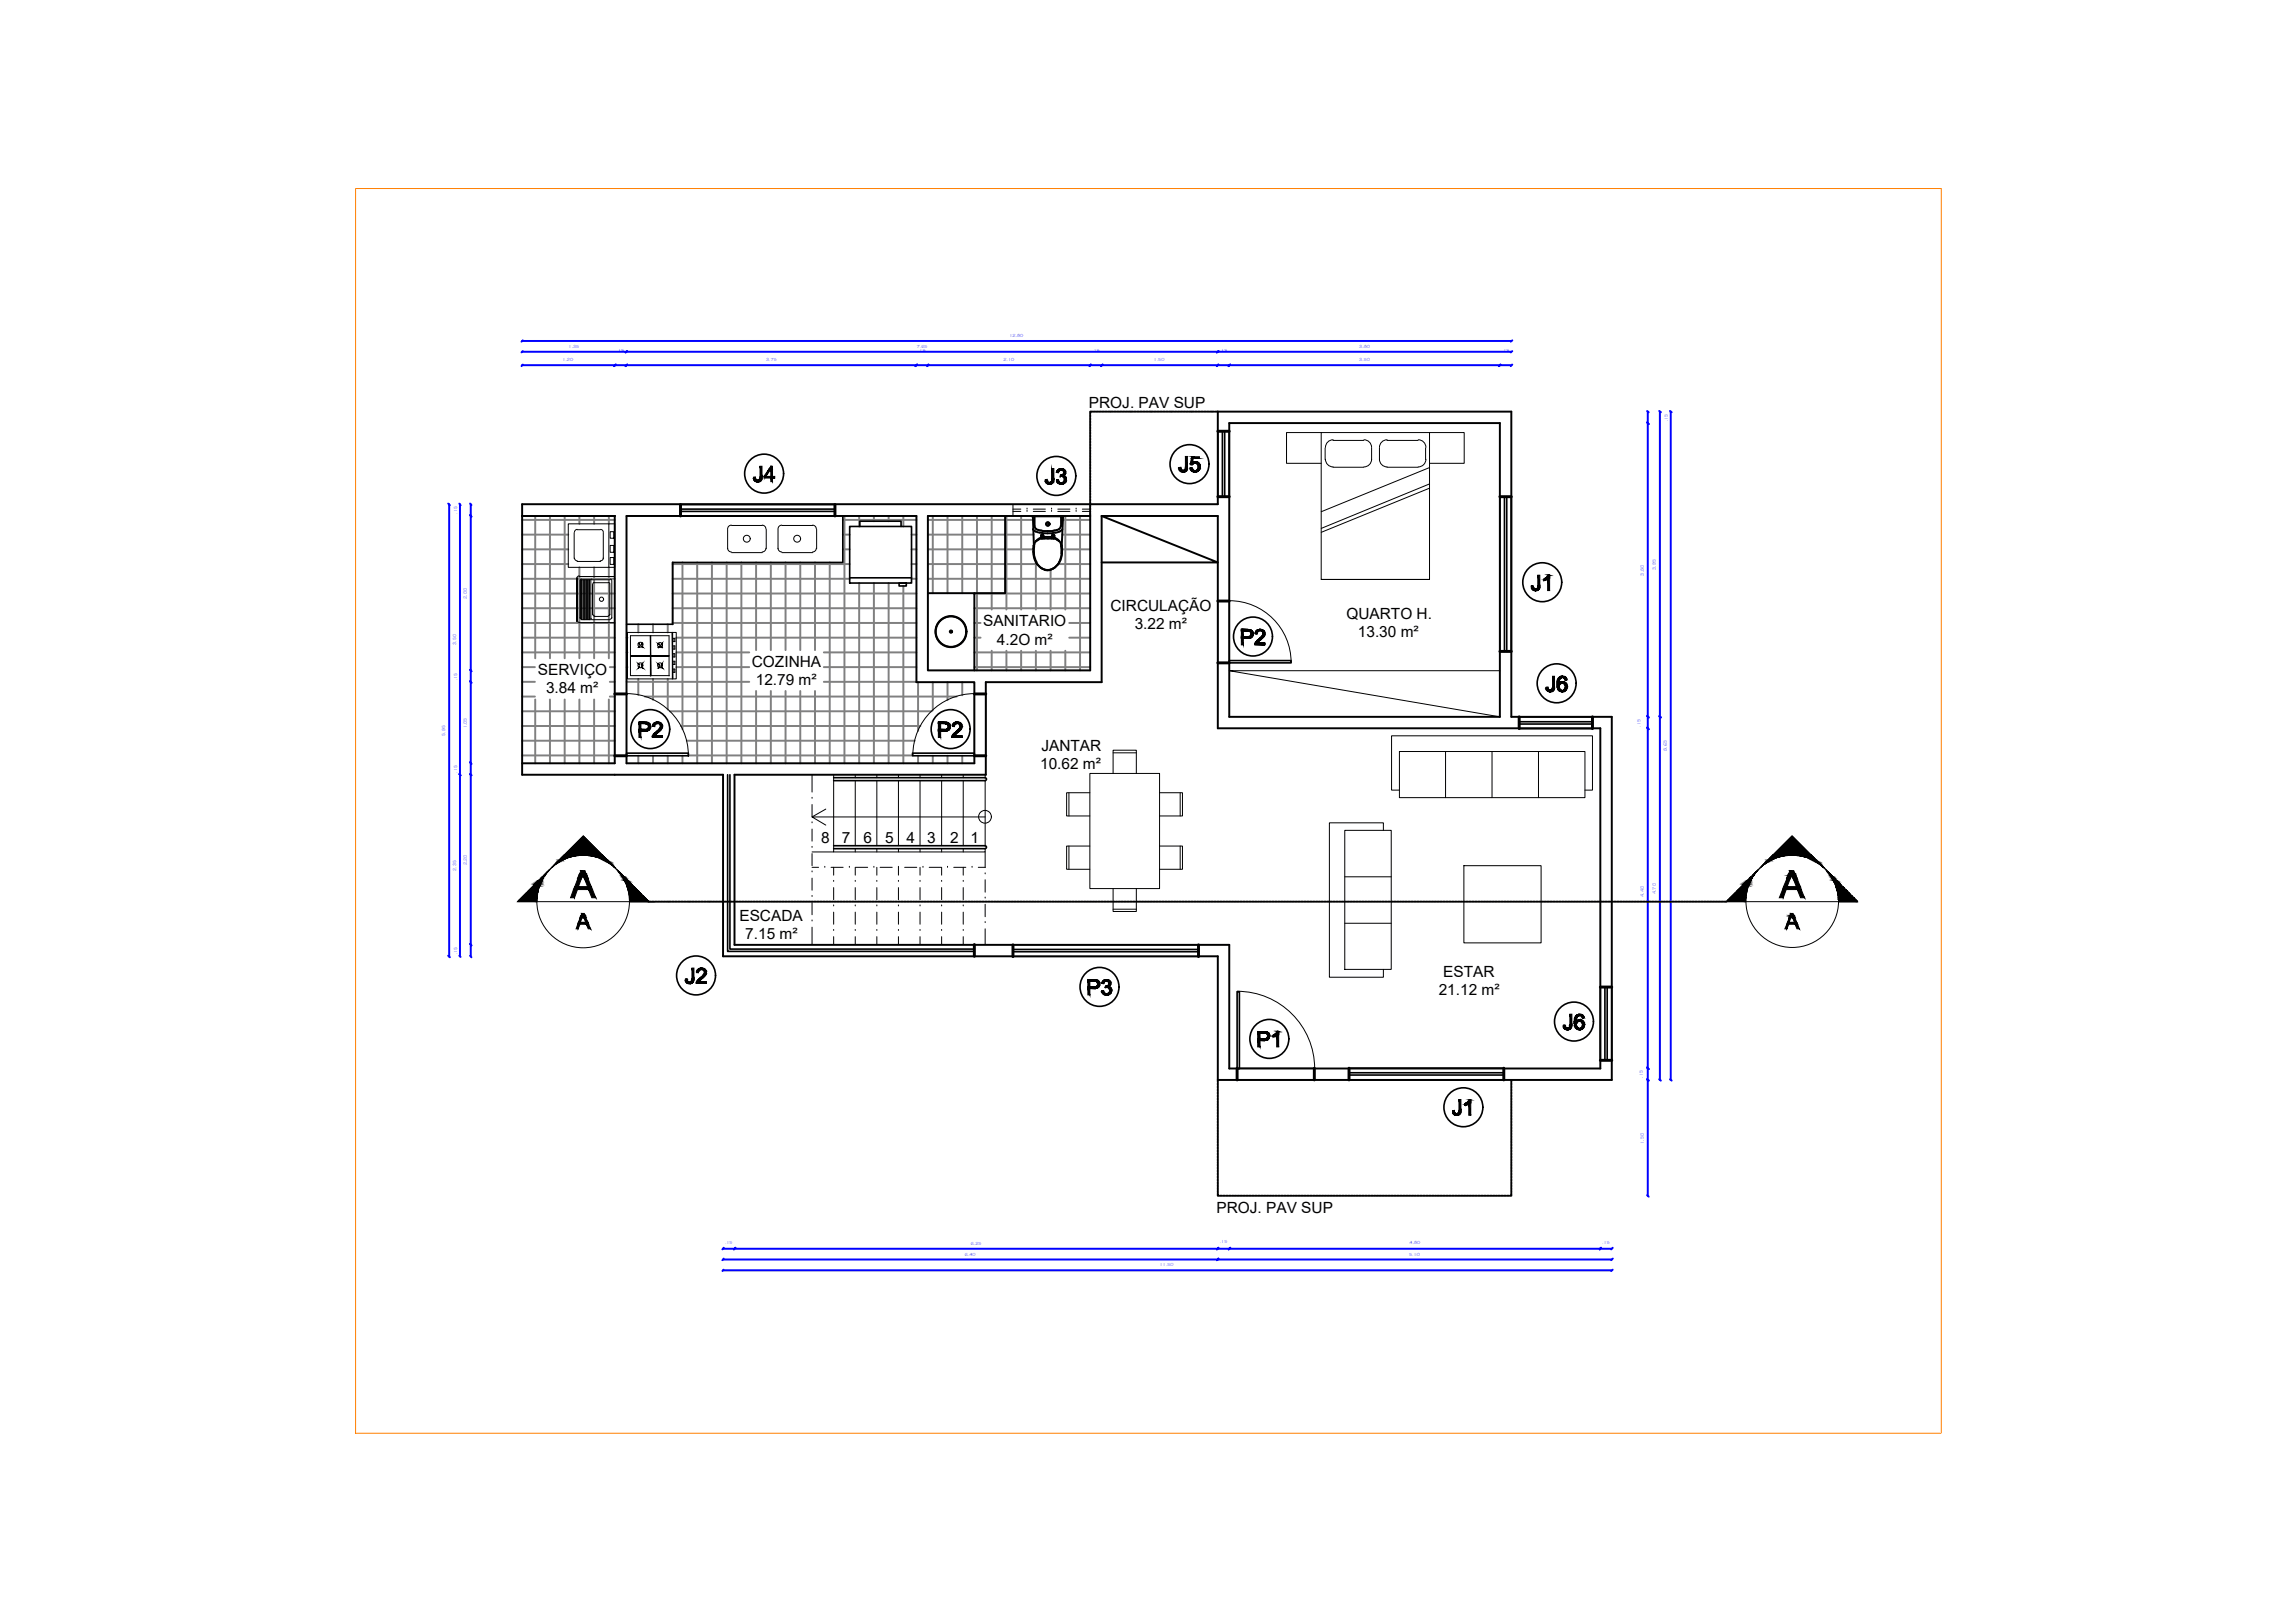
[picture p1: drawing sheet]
<svg xmlns="http://www.w3.org/2000/svg" width="297mm" height="210mm" viewBox="0 0 297 210" stroke-linecap="round" stroke-linejoin="round" font-family="sans-serif">
<defs><g id="words">
<g font-size="2">
<text x="140.9" y="52.8">PROJ. PAV SUP</text>
<text x="127.2" y="81">SANITARIO</text>
<text x="129" y="83.5">4.2O m²</text>
<text x="143.7" y="79">CIRCULAÇÃO</text>
<text x="146.8" y="81.4">3.22 m²</text>
<text x="174.2" y="80.1">QUARTO H.</text>
<text x="175.7" y="82.5">13.30 m²</text>
<text x="69.6" y="87.3">SERVIÇO</text>
<text x="70.6" y="89.7">3.84 m²</text>
<text x="97.3" y="86.3">COZINHA</text>
<text x="97.8" y="88.7">12.79 m²</text>
<text x="134.6" y="99.5">10.62 m²</text>
<text x="134.7" y="97.1">JANTAR</text>
<text x="106.2" y="109.1">8</text>
<text x="108.9" y="109.1">7</text>
<text x="111.7" y="109.1">6</text>
<text x="114.5" y="109.1">5</text>
<text x="117.3" y="109.1">4</text>
<text x="120" y="109.1">3</text>
<text x="122.9" y="109.1">2</text>
<text x="125.5" y="109.1">1</text>
<text x="95.7" y="119.1">ESCADA</text>
<text x="96.4" y="121.5">7.15 m²</text>
<text x="186.1" y="128.8">21.12 m²</text>
<text x="186.7" y="126.4">ESTAR</text>
<text x="157.4" y="157">PROJ. PAV SUP</text>
</g>
<g font-size=".6" fill="#00f">
<text x="72.8" y="46.8">1.20</text>
<text x="73.6" y="45">1.35</text>
<text x="79.8" y="45.5">.15</text>
<text x="99.1" y="46.8">3.75</text>
<text x="118.6" y="45">7.65</text>
<text x="118.8" y="45.5">.15</text>
<text x="129.8" y="46.8">2.10</text>
<text x="130.6" y="43.6">12.80</text>
<text x="141.3" y="45.5">.15</text>
<text x="149.3" y="46.8">1.50</text>
<text x="157.8" y="45.5">.15</text>
<text x="175.8" y="46.8">3.50</text>
<text x="175.8" y="45">3.80</text>
<text x="194.3" y="45.5">.15</text>
<text x="215.8" y="54.5" transform="rotate(-90 215.8 54.5)">.15</text>
<text x="59.1" y="66.5" transform="rotate(-90 59.1 66.5)">.15</text>
<text x="60.4" y="77.5" transform="rotate(-90 60.4 77.5)">2.00</text>
<text x="212.7" y="74.5" transform="rotate(-90 212.7 74.5)">3.80</text>
<text x="214.2" y="73.7" transform="rotate(-90 214.2 73.7)">3.95</text>
<text x="59" y="83.5" transform="rotate(-90 59 83.5)">3.50</text>
<text x="59.1" y="88" transform="rotate(-90 59.1 88)">.15</text>
<text x="57.6" y="95.2" transform="rotate(-90 57.6 95.2)">5.85</text>
<text x="60.4" y="94.2" transform="rotate(-90 60.4 94.2)">1.05</text>
<text x="212.2" y="94" transform="rotate(-90 212.2 94)">.15</text>
<text x="59.1" y="100" transform="rotate(-90 59.1 100)">.15</text>
<text x="215.6" y="97.2" transform="rotate(-90 215.6 97.2)">8.65</text>
<text x="59" y="112.7" transform="rotate(-90 59 112.7)">2.35</text>
<text x="60.4" y="112" transform="rotate(-90 60.4 112)">2.20</text>
<text x="212.7" y="116" transform="rotate(-90 212.7 116)">4.40</text>
<text x="214.2" y="115.7" transform="rotate(-90 214.2 115.7)">4.70</text>
<text x="59.1" y="123.5" transform="rotate(-90 59.1 123.5)">.15</text>
<text x="212.5" y="139.5" transform="rotate(-90 212.5 139.5)">.15</text>
<text x="212.7" y="148" transform="rotate(-90 212.7 148)">1.50</text>
<text x="93.8" y="161">.15</text>
<text x="125.6" y="161.1">6.25</text>
<text x="157.8" y="160.9">.15</text>
<text x="182.4" y="161.1">4.80</text>
<text x="207.3" y="160.9">.15</text>
<text x="124.8" y="162.5">6.40</text>
<text x="150.1" y="163.9">11.50</text>
<text x="182.3" y="162.5">5.10</text>
</g>
</g></defs>
<!-- layer: 01 -->
<g fill="none" stroke="#000" stroke-width=".25">
<path d="M141 53.7v.2M141 54.1v.2M141 54.5v.2M141 54.8v.3M141 55.2v.3M141 55.6v.2M141 55.9v.3M141 56.3v.3M141 56.7v.3M141 57.1v.2M141 57.5v.2M141 57.8v.3"/>
<path d="M141 58.2v.2M141 58.6v.2M141 58.9v.3M141 59.3v.3M141 59.7v.3M141.3 53.3h-.3v.3M141.5 53.3h.2M141.8 53.3h.3M142.2 53.3h.3M142.6 53.3h.3M143 53.3h.2M143.4 53.3h.2"/>
<path d="M143.7 53.3h.3M144.1 53.3h.2M144.5 53.3h.2M144.9 53.3h.2M145.2 53.3h.3M145.6 53.3h.3M146 53.3h.2M146.3 53.3h.3M146.7 53.3h.3M147.1 53.3h.2M147.5 53.3h.2M147.9 53.3h.2"/>
<path d="M148.2 53.3h.3M148.6 53.3h.3M149 53.3h.2M149.3 53.3h.3M149.7 53.3h.3M150.1 53.3h.3M150.5 53.3h.2M150.9 53.3h.2M151.2 53.3h.3M151.6 53.3h.2M152 53.3h.2M152.3 53.3h.3"/>
<path d="M152.7 53.3h.3M153.1 53.3h.3M153.5 53.3h.2M153.9 53.3h.2M154.2 53.3h.3M154.6 53.3h.2M155 53.3h.2M155.3 53.3h.3M155.7 53.3h.3M156.1 53.3h.3M156.5 53.3h.2M156.8 53.3h.3"/>
<path d="M157.2 53.3h38.3v39.5h13v47h-50.9v-16h-64.1v-23.5h-26v-1.5h12v-32M157.6 53.3v11.9h-90.1v1.6h12h-12v32M159 54.8h35v38h-35zM81.1 66.8h37.5v21.5h7.5v10.5h-45zM87 72.8v8M120 76.8h6.1v10M130 66.8v10h-3.9M133.6 68.5l.4 .3M133.6 66.9l.2 3.8M133.7 71v.7l.2 .8M133.7 70.6v.4M133.7 66.8l-.1 .1"/>
<path d="M133.8 66.8h3.6M133.8 70.7v1.2l.3 .9M133.8 70.4v.3M133.8 68.1a.6 .6 0 0 0 .5 .5M133.8 66.9v1.2M133.9 66.8l-.1 .1M133.9 72.5l.3 .5M134 68.8l.5 .1M134 70l-.3 .6M134.1 72.8l.5 .6 .5 .3 .4 .1M134.2 73l.5 .5 .5 .2M134.3 68.6l.6 .1"/>
<path d="M134.5 68.9a5.4 5.4 0 0 0 2.1 0M134.7 69.6l-.6 .4M134.7 69.3l.1-.2 .2 .2M134.7 69.3v.3h.1M134.7 69.3l.1 .2M134.7 69.4h.1M134.8 69.7l-.8 .3M134.8 69.5h.2M134.8 69.5v.2M134.8 69.7h1.5M134.9 68.7h.6M134.9 69.4v.3"/>
<path d="M135 69.3v.2h1.1v-.2M135.1 69.5v.2M135.2 73.7l.3 .1M135.6 68.7h.6M135.9 73.7l-.4 .1M136 69.5v.2M136.1 69.3l.1-.2 .2 .2M136.1 69.5h.2v.2M136.1 69.4l.1 .1M136.2 69.5v.2M136.3 69.7l.7 .3M136.4 69.3l-.1 .2"/>
<path d="M136.4 69.4h.1M136.4 69.6l.6 .4M136.4 69.3v.3h-.1M136.8 68.6l-.6 .1M136.9 73l-.5 .5-.5 .2M137 72.8l-.5 .6-.5 .3-.5 .1M137 70l.3 .6M137.1 68.8l-.5 .1M137.2 72.5l-.3 .5M137.2 66.8l.1 .1M137.2 68.1a.6 .6 0 0 1-.4 .5M137.2 70.4l.1 1.2"/>
<path d="M137.3 66.9v1.2M137.3 66.8l.2 .1M137.3 70.6h.1M137.4 71.6l-.2 .6-.2 .6M137.4 70.6v.4M137.4 71v.7l-.2 .8M137.4 68.5l-.3 .3M137.5 66.9l-.1 3.8M141 66.4v20.4h-21v-20h21M141 60.1v.2M141 60.5v.2M141 60.8v.3"/>
<path d="M141 61.2v.2M141 61.6v.2M141 61.9v.3M141 62.3v.3M141 62.7v.3M141 63.1v.2M141 63.5v.2M141 63.8v.3M141 64.2v.2M141 64.6v.2M141 65v.2M141 65.3v.3"/>
<path d="M141 65.7v.3M141 66.1v.2M142.5 66.8l15.1 6h-15.1M95 100.3h32.5v-12h15v-21.5h15.1v27.4h49.4v44.1h-48v-16h-64z"/>
<circle cx="135.6" cy="67.8" r=".23"/>
<circle cx="135.6" cy="67.8" r=".19"/>
<circle cx="123" cy="81.7" r="2.01"/>
<circle cx="123" cy="81.7" r="1.97"/>
<circle cx="123" cy="81.7" r=".15"/>
</g>
<!-- layer: 0 -->
<g fill="none" stroke="#808080" stroke-width=".25">
<path d="M67.5 78.7h7.5M67.5 76.8h7.5M67.5 74.9h12M67.5 73h6M67.5 71.1h6M67.5 69.2h6M67.5 67.3h12M69.2 66.8v18.4M71.1 66.8v18.4M73.1 66.8v18.4M75 73.4v11.8M75 66.8v1"/>
<path d="M75.1 78.7h.1M75.1 76.8h.1M75.4 78.7h.1M75.4 76.8h.1M75.6 78.7h.1M75.6 76.8h.1M76.3 78.7h3.2M76.3 76.8h3.2M76.9 73.4v11.8M76.9 66.8v1M78.8 73.4v11.8M78.8 66.8v1"/>
<path d="M87 78.7h31.6M87 76.8h31.6M87 74.9h22.9M87 73h22.9M88.3 72.8v21.6M90.2 72.8v26M92.1 72.8v26M94 72.8v26M95.9 72.8v26M97.8 72.8v11.3M99.7 72.8v11.3M101.6 72.8v11.3"/>
<path d="M103.5 72.8v11.3M105.4 72.8v11.3M107.3 72.8v26M109 71.1h.9M109 69.2h.9M109 67.3h9.6M109.2 66.8v32M111.2 66.8v1.3M111.2 75.5v23.3M113.1 66.8v.7M113.1 75.5v23.3M115 66.8v.7"/>
<path d="M115 75.5v23.3M116.9 66.8v1.3M116.9 75.8v23M117.9 74.9h.7M117.9 73h.7M117.9 71.1h.7M117.9 69.2h.7M120 74.9h21M120 73h14.2M120 71.1h13.7M120 69.2h13.7M120 67.3h13.6"/>
<path d="M120.7 66.8v10M122.6 66.8v10M124.5 66.8v10M126.1 78.7h14.9M126.1 76.8h14.9M126.4 66.8v20M128.3 66.8v12.1M130.2 66.8v12.1M132.1 66.8v12.1M134 72.7v6.2M135.9 73.8v5.1M136.9 73h4.1"/>
<path d="M137.4 71.1h3.6M137.4 69.2h3.6M137.5 67.3h3.5M137.8 66.8v12.1M139.7 66.8v20M67.5 97.8h12M67.5 95.9h12M67.5 94h12M67.5 92h12M67.5 90.1h1.7M67.5 88.2h1.7M67.5 86.3h1.7"/>
<path d="M67.5 84.4h12M67.5 82.5h12M67.5 80.6h12M69.2 90.5v8.3M71.1 90.5v8.3M73.1 90.5v8.3M75 90.5v8.3M76.9 90.5v8.3M78.8 90.5v8.3M78.9 90.1h.6M78.9 88.2h.6M78.9 86.3h.6"/>
<path d="M81.1 88.2h15.8M81.1 86.3h.1M81.1 84.4h.1M81.1 82.5h.1M82.6 80.8v1M82.6 87.9v2M82.6 97.8v1M83.4 90.1h40.4M84.5 80.8v1M84.5 87.9v2.7M84.5 97.8v1M86.4 80.8v1"/>
<path d="M86.4 87.9v3.9M86.4 97.8v1M86.6 92h34M87 80.6h31.6M87.5 86.3h9.4M87.5 84.4h9.4M87.5 82.5h31.1M88.1 94h31M88.3 97.8v1M88.8 95.9h29.5M89.1 97.8h29M97.8 89.4v9.4"/>
<path d="M99.7 89.4v9.4M101.6 89.4v9.4M103.5 89.4v9.4M105.4 89.4v9.4M106.6 88.2h12M106.6 86.3h12M106.6 84.4h12M118.8 88.3v6.3M118.8 97.8v1M120.7 88.3v3.6M120.7 97.8v1M122.6 88.3v2.3"/>
<path d="M122.6 97.8v1M124.5 88.3v1.7M124.5 97.8v1M126.1 86.3h14.9M126.1 84.4h14.9M126.1 82.5h.8M126.1 80.6h.8M128.3 84.2v2.6M130.2 84.2v2.6M132.1 84.2v2.6M134 84.2v2.6M135.9 84.2v2.6"/>
<path d="M137.8 84.2v2.6M138.3 82.5h2.7M138.3 80.6h2.7"/>
</g>
<!-- layer: G -->
<g fill="none" stroke="#000" stroke-width=".25">
<path d="M83.9 116.7h.3M84.3 116.7h.3M84.7 116.7h.2M85.1 116.7h.2M85.5 116.7h.2M85.8 116.7h.3M86.2 116.7h.3M86.6 116.7h.2M86.9 116.7h.3M87.3 116.7h.3M87.7 116.7h.3M88.1 116.7h.2"/>
<path d="M88.5 116.7h.2M88.8 116.7h.3M89.2 116.7h.2M89.6 116.7h.2M89.9 116.7h.3M90.3 116.7h.3M90.7 116.7h.3M91.1 116.7h.2M91.5 116.7h.2M91.8 116.7h.3M92.2 116.7h.2M92.6 116.7h.2"/>
<path d="M92.9 116.7h.3M93.3 116.7h.3M93.7 116.7h.3M94.1 116.7h.2M94.4 116.7h.3M94.8 116.7h.3M95.2 116.7h.2M95.6 116.7h.2M96 116.7h.2M96.3 116.7h.3M96.7 116.7h.3M97.1 116.7h.2"/>
<path d="M97.4 116.7h.3M97.8 116.7h.3M98.2 116.7h.3M98.6 116.7h.2M99 116.7h.2M99.3 116.7h.3M99.7 116.7h.2M100.1 116.7h.2M100.4 116.7h.3M100.8 116.7h.3M101.2 116.7h.3M101.6 116.7h.2"/>
<path d="M102 116.7h.2M102.3 116.7h.3M102.7 116.7h.2M103.1 116.7h.2M103.4 116.7h.3M103.8 116.7h.3M104.2 116.7h.3M104.6 116.7h.2M105 116.7h.2M105.3 116.7h.3M105.7 116.7h.2M106.1 116.7h.2"/>
<path d="M106.5 116.7h.2M106.8 116.7h.3M107.2 116.7h.3M107.6 116.7h.2M107.9 116.7h.3M108.3 116.7h.3M108.7 116.7h.3M109.1 116.7h.2M109.5 116.7h.2M109.8 116.7h.3M110.2 116.7h.2M110.6 116.7h.2"/>
<path d="M110.9 116.7h.3M111.3 116.7h.3M111.7 116.7h.3M112.1 116.7h.2M112.5 116.7h.2M112.8 116.7h.3M113.2 116.7h.2M113.6 116.7h.2M113.9 116.7h.3M114.3 116.7h.3M114.7 116.7h.3M115.1 116.7h.2"/>
<path d="M115.5 116.7h.2M115.8 116.7h.3M116.2 116.7h.2M116.6 116.7h.2M117 116.7h.2M117.3 116.7h.3M117.7 116.7h.3M118.1 116.7h.2M118.4 116.7h.3M118.8 116.7h.3M119.2 116.7h.3M119.6 116.7h.2"/>
<path d="M120 116.7h.2M120.3 116.7h.3M120.7 116.7h.2M121.1 116.7h.2M121.4 116.7h.3M121.8 116.7h.3M122.2 116.7h.3M122.6 116.7h.2M123 116.7h.2M123.3 116.7h.3M123.7 116.7h.2M124.1 116.7h.2"/>
<path d="M124.4 116.7h.3M124.8 116.7h.3M125.2 116.7h.3M125.6 116.7h.2M126 116.7h.2M126.3 116.7h.3M126.7 116.7h.2M127.1 116.7h.2M127.5 116.7h.2M127.8 116.7h.3M128.2 116.7h.3M128.6 116.7h.2"/>
<path d="M128.9 116.7h.3M129.3 116.7h.3M129.7 116.7h.2M130.1 116.7h.2M130.5 116.7h.2M130.8 116.7h.3M131.2 116.7h.2M131.6 116.7h.2M131.9 116.7h.3M132.3 116.7h.3M132.7 116.7h.3M133.1 116.7h.2"/>
<path d="M133.5 116.7h.2M133.8 116.7h.3M134.2 116.7h.2M134.6 116.7h.2M134.9 116.7h.3M135.3 116.7h.3M135.7 116.7h.3M136.1 116.7h.2M136.5 116.7h.2M136.8 116.7h.3M137.2 116.7h.2M137.6 116.7h.2"/>
<path d="M138 116.7h.2M138.3 116.7h.3M138.7 116.7h.3M139.1 116.7h.2M139.4 116.7h.3M139.8 116.7h.3M140.2 116.7h.2M140.6 116.7h.2M141 116.7h.2M141.3 116.7h.3M141.7 116.7h.2M142.1 116.7h.2"/>
<path d="M142.4 116.7h.3M142.8 116.7h.3M143.2 116.7h.3M143.6 116.7h.2M144 116.7h.2M144.3 116.7h.3M144.7 116.7h.2M145.1 116.7h.2M145.4 116.7h.3M145.8 116.7h.3M146.2 116.7h.3M146.6 116.7h.2"/>
<path d="M147 116.7h.2M147.3 116.7h.3M147.7 116.7h.2M148.1 116.7h.2M148.4 116.7h.3M148.8 116.7h.3M149.2 116.7h.3M149.6 116.7h.2M149.9 116.7h.3M150.3 116.7h.3M150.7 116.7h.2M151.1 116.7h.2"/>
<path d="M151.5 116.7h.2M151.8 116.7h.3M152.2 116.7h.2M152.6 116.7h.2M152.9 116.7h.3M153.3 116.7h.3M153.7 116.7h.3M154.1 116.7h.2M154.5 116.7h.2M154.8 116.7h.3M155.2 116.7h.2M155.6 116.7h.2"/>
<path d="M155.9 116.7h.3M156.3 116.7h.3M156.7 116.7h.3M157.1 116.7h.2M157.5 116.7h.2M157.8 116.7h.3M158.2 116.7h.2M158.6 116.7h.2M158.9 116.7h.3M159.3 116.7h.3M159.7 116.7h.3M160.1 116.7h.2"/>
<path d="M160.4 116.7h.3M160.8 116.7h.3M161.2 116.7h.2M161.6 116.7h.2M162 116.7h.2M162.3 116.7h.3M162.7 116.7h.2M163.1 116.7h.2M163.4 116.7h.3M163.8 116.7h.3M164.2 116.7h.3M164.6 116.7h.2"/>
<path d="M165 116.7h.2M165.3 116.7h.3M165.7 116.7h.2M166.1 116.7h.2M166.4 116.7h.3M166.8 116.7h.3M167.2 116.7h.3M167.6 116.7h.2M168 116.7h.2M168.3 116.7h.3M168.7 116.7h.2M169.1 116.7h.2"/>
<path d="M169.4 116.7h.3M169.8 116.7h.3M170.2 116.7h.3M170.6 116.7h.2M170.9 116.7h.3M171.3 116.7h.3M171.7 116.7h.2M172.1 116.7h.2M172.5 116.7h.2M172.8 116.7h.3M173.2 116.7h.2M173.6 116.7h.2"/>
<path d="M173.9 116.7h.3M174.3 116.7h.3M174.7 116.7h.2M175.1 116.7h.2M175.5 116.7h.2M175.8 116.7h.3M176.2 116.7h.2M176.6 116.7h.2M176.9 116.7h.3M177.3 116.7h.3M177.7 116.7h.3M178.1 116.7h.2"/>
<path d="M178.5 116.7h.2M178.8 116.7h.3M179.2 116.7h.2M179.6 116.7h.2M179.9 116.7h.3M180.3 116.7h.3M180.7 116.7h.3M181.1 116.7h.2M181.4 116.7h.3M181.8 116.7h.3M182.2 116.7h.2M182.6 116.7h.2"/>
<path d="M183 116.7h.2M183.3 116.7h.3M183.7 116.7h.2M184.1 116.7h.2M184.4 116.7h.3M184.8 116.7h.3M185.2 116.7h.2M185.6 116.7h.2M186 116.7h.2M186.3 116.7h.2M186.7 116.7h.2M187.1 116.7h.2"/>
<path d="M187.4 116.7h.3M187.8 116.7h.3M188.2 116.7h.3M188.6 116.7h.2M189 116.7h.2M189.3 116.7h.3M189.7 116.7h.2M190.1 116.7h.2M190.4 116.7h.3M190.8 116.7h.3M191.2 116.7h.3M191.6 116.7h.2"/>
<path d="M191.9 116.7h.3M192.3 116.7h.3M192.7 116.7h.2M193.1 116.7h.2M193.4 116.7h.3M193.8 116.7h.3M194.2 116.7h.2M194.5 116.7h.3M194.9 116.7h.3M195.3 116.7h.3M195.7 116.7h.2M196.1 116.7h.2"/>
<path d="M196.5 116.7h.2M196.8 116.7h.2M197.2 116.7h.2M197.6 116.7h.2M197.9 116.7h.3M198.3 116.7h.3M198.7 116.7h.3M199.1 116.7h.2M199.5 116.7h.2M199.8 116.7h.3M200.2 116.7h.2M200.6 116.7h.2"/>
<path d="M200.9 116.7h.3M201.3 116.7h.3M201.7 116.7h.3M202.1 116.7h.2M202.4 116.7h.3M202.8 116.7h.3M203.2 116.7h.2M203.6 116.7h.2M203.9 116.7h.3M204.3 116.7h.3M204.7 116.7h.2M205 116.7h.3"/>
<path d="M205.4 116.7h.3M205.8 116.7h.3M206.2 116.7h.2M206.6 116.7h.2M207 116.7h.2M207.3 116.7h.2M207.7 116.7h.2M208.1 116.7h.2M208.4 116.7h.3M208.8 116.7h.3M209.2 116.7h.3M209.6 116.7h.2"/>
<path d="M210 116.7h.2M210.3 116.7h.3M210.7 116.7h.2M211.1 116.7h.2M211.4 116.7h.3M211.8 116.7h.3M212.2 116.7h.3M212.6 116.7h.2M212.9 116.7h.3M213.3 116.7h.3M213.7 116.7h.2M214.1 116.7h.2"/>
<path d="M214.4 116.7h.3M214.8 116.7h.3M215.2 116.7h.2M215.5 116.7h.3M215.9 116.7h.3M216.3 116.7h.3M216.7 116.7h.2M217.1 116.7h.2M217.5 116.7h.2M217.8 116.7h.2M218.2 116.7h.2M218.6 116.7h.2"/>
<path d="M218.9 116.7h.3M219.3 116.7h.3M219.7 116.7h.2M220.1 116.7h.2M220.5 116.7h.2M220.8 116.7h.3M221.2 116.7h.2M221.6 116.7h.2M221.9 116.7h.3M222.3 116.7h.3M222.7 116.7h.3M223.1 116.7h.2"/>
<path d="M157.6 139.8v.3M195.5 139.8v.3M157.6 154.4v.3h.1M157.6 140.2v.2M157.6 140.6v.2M157.6 140.9v.3M157.6 141.3v.3M157.6 141.7v.3M157.6 142.1v.2M157.6 142.5v.2M157.6 142.8v.3M157.6 143.2v.2"/>
<path d="M157.6 143.6v.2M157.6 143.9v.3M157.6 144.3v.3M157.6 144.7v.3M157.6 145.1v.2M157.6 145.4v.3M157.6 145.8v.3M157.6 146.2v.2M157.6 146.6v.2M157.6 147v.2M157.6 147.3v.3M157.6 147.7v.2"/>
<path d="M157.6 148.1v.2M157.6 148.4v.3M157.6 148.8v.3M157.6 149.2v.3M157.6 149.6v.2M157.6 150v.2M157.6 150.3v.3M157.6 150.7v.2M157.6 151.1v.2M157.6 151.4v.3M157.6 151.8v.3M157.6 152.2v.3"/>
<path d="M157.6 152.6v.2M157.6 153v.2M157.6 153.3v.3M157.6 153.7v.2M157.6 154.1v.2M157.8 154.7h.3M158.2 154.7h.3M158.6 154.7h.3M159 154.7h.2M159.4 154.7h.2M159.7 154.7h.3M160.1 154.7h.2"/>
<path d="M160.5 154.7h.2M160.9 154.7h.2M161.2 154.7h.3M161.6 154.7h.3M162 154.7h.2M162.3 154.7h.3M162.7 154.7h.3M163.1 154.7h.3M163.5 154.7h.2M163.9 154.7h.2M164.2 154.7h.3M164.6 154.7h.2"/>
<path d="M165 154.7h.2M165.3 154.7h.3M165.7 154.7h.3M166.1 154.7h.3M166.5 154.7h.2M166.9 154.7h.2M167.2 154.7h.3M167.6 154.7h.2M168 154.7h.2M168.3 154.7h.3M168.7 154.7h.3M169.1 154.7h.3"/>
<path d="M169.5 154.7h.2M169.9 154.7h.2M170.2 154.7h.3M170.6 154.7h.2M171 154.7h.2M171.4 154.7h.2M171.7 154.7h.3M172.1 154.7h.3M172.5 154.7h.2M172.8 154.7h.3M173.2 154.7h.3M173.6 154.7h.2"/>
<path d="M174 154.7h.2M174.4 154.7h.2M174.7 154.7h.3M175.1 154.7h.2M175.5 154.7h.2M175.8 154.7h.3M176.2 154.7h.3M176.6 154.7h.3M177 154.7h.2M177.4 154.7h.2M177.7 154.7h.3M178.1 154.7h.2"/>
<path d="M178.5 154.7h.2M178.8 154.7h.3M179.2 154.7h.3M179.6 154.7h.3M180 154.7h.2M180.4 154.7h.2M180.7 154.7h.3M181.1 154.7h.2M181.5 154.7h.2M181.8 154.7h.3M182.2 154.7h.3M182.6 154.7h.3"/>
<path d="M183 154.7h.2M183.3 154.7h.3M183.7 154.7h.3M184.1 154.7h.2M184.5 154.7h.2M184.9 154.7h.2M185.2 154.7h.3M185.6 154.7h.2M186 154.7h.2M186.3 154.7h.3M186.7 154.7h.3M187.1 154.7h.3"/>
<path d="M187.5 154.7h.2M187.9 154.7h.2M188.2 154.7h.3M188.6 154.7h.2M189 154.7h.2M189.3 154.7h.3M189.7 154.7h.3M190.1 154.7h.3M190.5 154.7h.2M190.9 154.7h.2M191.2 154.7h.3M191.6 154.7h.2"/>
<path d="M192 154.7h.2M192.3 154.7h.3M192.7 154.7h.3M193.1 154.7h.3M193.5 154.7h.2M193.8 154.7h.3M194.2 154.7h.3M194.6 154.7h.2M195 154.7h.2M195.5 154.4v.3h-.1M195.5 140.2v.2M195.5 140.6v.2"/>
<path d="M195.5 140.9v.3M195.5 141.3v.3M195.5 141.7v.3M195.5 142.1v.2M195.5 142.5v.2M195.5 142.8v.3M195.5 143.2v.2M195.5 143.6v.2M195.5 143.9v.3M195.5 144.3v.3M195.5 144.7v.3M195.5 145.1v.2"/>
<path d="M195.5 145.4v.3M195.5 145.8v.3M195.5 146.2v.2M195.5 146.6v.2M195.5 147v.2M195.5 147.3v.3M195.5 147.7v.2M195.5 148.1v.2M195.5 148.4v.3M195.5 148.8v.3M195.5 149.2v.3M195.5 149.6v.2"/>
<path d="M195.5 150v.2M195.5 150.3v.3M195.5 150.7v.2M195.5 151.1v.2M195.5 151.4v.3M195.5 151.8v.3M195.5 152.2v.3M195.5 152.6v.2M195.5 153v.2M195.5 153.3v.3M195.5 153.7v.2M195.5 154.1v.2"/>
</g>
<!-- layer: 01 -->
<g fill="#000" stroke="#000" stroke-width=".13">
<path d="M97.5 61.8l.2-.1zM135.2 62.1l.3-.1zM136.7 61.1l.2 .1zM136.7 62.1h.2zM152.5 60.5h.3zM154 60.1l.2 .1zM154 60.6l.2-.1zM84.4 94h.3zM123.2 94h.2zM162.4 82l.2 .1zM200 89l.3-.1zM202.5 87.9l.2 .1z"/>
<path d="M71 112.6l-.1 .1zM71 112.6l.1-.1zM71.4 112.2l-.1 .1zM75.5 108.2l2.5 2.5h-5zM75.5 110.7h2.5zM75.6 110.7h2.4zM75.8 110.7h2.2zM76.2 110.7h1.8zM79.4 112.2h.1zM79.8 112.5l.1 .1zM80 112.7l.1 .1zM88.7 126.7h.2z"/>
<path d="M142.5 127.3h.3zM142.5 128.2h.3zM143 127.8h.1zM202.3 132.7l.2-.1zM204.7 131.7h.3zM187.9 143.7h.3z"/>
<path d="M153.4 59.1l.2 1.3v-1.3zM153.4 59.1l.2 1.3h-.2z"/>
<path d="M154 59.8l.3 .1zM154 59.8l.3 .1z"/>
<path d="M154.1 59.3l.2 .5 .1-.5zM154.1 59.3l.2 .5h-.3z"/>
<path d="M154 60h.5zM154 60h.4z"/>
<path d="M154.5 59.7l.4 .1zM154.5 59.7l.4 .1z"/>
<path d="M154.4 59.8h.6zM154.4 59.8h.6z"/>
<path d="M154.3 59.8l.8 .1zM154.3 59.8l.8 .1z"/>
<path d="M154 59.9h1.1zM154 59.9h1.1z"/>
<path d="M154 59.9l1.1 .1zM154 59.9l1.1 .1z"/>
<path d="M154.7 60h.4zM154.7 60h.4z"/>
<path d="M154.2 59.1l1 .2v-.2zM154.2 59.1l1 .2h-1.1z"/>
<path d="M74.6 74.8v5.6zM74.6 74.8v5.6zM74.6 74.8v5.5zM74.6 74.9v5.4zM74.6 74.9v5.4z"/>
<path d="M97.5 61.8h.2zM97.5 61.8h.2z"/>
<path d="M97.5 61.8l.2 .1zM97.5 61.8l.2 .1z"/>
<path d="M97.5 61.9h.2zM97.5 61.9h.2z"/>
<path d="M97.5 61.9h.2zM97.5 61.9h.2z"/>
<path d="M97.5 61.9l.3 .1zM97.5 61.9l.3 .1z"/>
<path d="M97.5 62h.3zM97.5 62h.3z"/>
<path d="M97.5 62l.3 .1zM97.5 62l.3 .1z"/>
<path d="M97.5 62.1h.4zM97.5 62.1h.4z"/>
<path d="M97.6 62.1l.4 .1zM97.6 62.1l.4 .1z"/>
<path d="M97.8 62.3h.4zM97.8 62.3l.4 .1z"/>
<path d="M97.7 62.3h.6zM97.7 62.3h.6z"/>
<path d="M97.6 62.2h.8zM97.6 62.2l.8 .1z"/>
<path d="M97.6 62.2h.9zM97.6 62.2h.9z"/>
<path d="M98.1 62.1l.4 .1zM98.1 62.1l.4 .1z"/>
<path d="M97.6 62.2h.9zM97.6 62.2h.9z"/>
<path d="M98.3 62h.2zM98.3 62h.2z"/>
<path d="M98.2 62l.3 .1zM98.2 62l.3 .1z"/>
<path d="M98.2 62.1h.3zM98.2 62.1h.3z"/>
<path d="M98.3 60.3l.3 1.4v-1.4zM98.3 60.3l.3 1.4h-.3z"/>
<path d="M98.3 61.7h.3zM98.3 61.7h.3z"/>
<path d="M98.3 61.7l.3 .1zM98.3 61.7l.3 .1z"/>
<path d="M98.3 61.8h.3zM98.3 61.8h.3z"/>
<path d="M98.3 61.8l.3 .1zM98.3 61.8l.3 .1z"/>
<path d="M98.3 61.9h.3zM98.3 61.9h.3z"/>
<path d="M98.3 61.9h.3zM98.3 61.9h.3z"/>
<path d="M98.3 61.9l.3 .1zM98.3 61.9l.3 .1z"/>
<path d="M99.5 60.7l-.4 1 .6-1zM99.5 60.7l-.4 1h-.3z"/>
<path d="M99.8 60.3l.1 .4v-.4zM99.8 60.3l.1 .4h-.4z"/>
<path d="M99.7 60.7l.2 1v-1zM99.7 60.7l.2 1h-.2z"/>
<path d="M99.7 61.9l.2 .4v-.4zM99.7 61.9l.2 .4h-.2z"/>
<path d="M98.8 61.7l1.4 .2v-.2zM98.8 61.7l1.4 .2h-1.4z"/>
<path d="M135.2 62.1h.3zM135.2 62.1h.3z"/>
<path d="M135.2 62.1l.3 .1zM135.2 62.1l.3 .1z"/>
<path d="M135.2 62.2h.3zM135.2 62.2h.3z"/>
<path d="M135.2 62.2h.3zM135.2 62.2h.3z"/>
<path d="M135.2 62.2l.3 .1zM135.2 62.2l.3 .1z"/>
<path d="M135.2 62.3h.3zM135.2 62.3h.3z"/>
<path d="M135.2 62.3l.4 .1zM135.2 62.3l.4 .1z"/>
<path d="M135.3 62.4h.3zM135.3 62.4h.3z"/>
<path d="M135.6 62.6h.4zM135.6 62.6l.3 .1z"/>
<path d="M135.5 62.6h.6zM135.5 62.6h.5z"/>
<path d="M135.4 62.5l.7 .1zM135.4 62.5l.7 .1z"/>
<path d="M135.4 62.5h.8zM135.4 62.5h.8z"/>
<path d="M135.3 62.5h.9zM135.3 62.5h.9z"/>
<path d="M135.9 62.4h.4zM135.9 62.4h.4z"/>
<path d="M135.3 62.4l1 .1zM135.3 62.4l1 .1z"/>
<path d="M136 62.2h.3zM136 62.2h.3z"/>
<path d="M136 62.2h.3zM136 62.2h.3z"/>
<path d="M136 62.2l.3 .1zM136 62.2l.3 .1z"/>
<path d="M136 62.3h.3zM136 62.3h.3z"/>
<path d="M136 62.3h.3zM136 62.3l.3 .1z"/>
<path d="M136 60.6l.3 1.4v-1.4zM136 60.6l.3 1.4h-.3z"/>
<path d="M136 62h.3zM136 62h.3z"/>
<path d="M136 62l.3 .1zM136 62l.3 .1z"/>
<path d="M136 62.1h.3zM136 62.1h.3z"/>
<path d="M136 62.1h.3zM136 62.1l.3 .1z"/>
<path d="M136.7 61.1h.2zM136.7 61.1h.2z"/>
<path d="M136.7 62.1l.2 .1zM136.7 62.1l.2 .1z"/>
<path d="M136.7 62.2h.2zM136.7 62.2h.2z"/>
<path d="M136.7 62.2h.2zM136.7 62.2h.2z"/>
<path d="M136.7 61l.3 .1zM136.7 61l.3 .1z"/>
<path d="M136.7 61.1h.3zM136.7 61.1h.2z"/>
<path d="M136.7 62.2l.3 .1zM136.7 62.2l.3 .1z"/>
<path d="M136.7 62.3h.3zM136.7 62.3h.3z"/>
<path d="M136.8 60.9l.2 .1zM136.7 61h.3z"/>
<path d="M136.7 61h.3zM136.7 61h.3z"/>
<path d="M136.7 62.3l.3 .1zM136.7 62.3l.3 .1z"/>
<path d="M136.8 60.9h.3zM136.8 60.9h.3z"/>
<path d="M136.8 62.4h.3zM136.8 62.4h.3z"/>
<path d="M136.8 62.4l.3 .1zM136.8 62.4l.3 .1z"/>
<path d="M136.8 60.8h.3zM136.8 60.8l.3 .1z"/>
<path d="M137.1 60.6l.4 .1zM137.1 60.6l.4 .1z"/>
<path d="M137.1 62.6l.4 .1zM137.1 62.6l.4 .1z"/>
<path d="M137 60.7h.6zM137 60.7h.6z"/>
<path d="M137.2 61.5l.4 .1zM137.2 61.5l.4 .1z"/>
<path d="M137 62.6h.6zM137 62.6h.6z"/>
<path d="M136.9 60.7l.8 .1zM136.9 60.7l.8 .1z"/>
<path d="M136.8 60.8h.9zM136.8 60.8h.9z"/>
<path d="M137.2 61.5h.5zM137.2 61.5h.5z"/>
<path d="M137.2 61.6h.5zM137.2 61.6h.5z"/>
<path d="M136.9 62.5h.8zM136.9 62.5l.8 .1z"/>
<path d="M136.8 60.8h1zM136.8 60.8h1z"/>
<path d="M137.4 61.4l.3 .1zM137.4 61.4l.3 .1z"/>
<path d="M136.8 62.5h.9zM136.8 62.5h.9z"/>
<path d="M137.4 60.8l.4 .1zM137.4 60.8l.4 .1z"/>
<path d="M137.5 60.9h.3zM137.5 60.9h.3z"/>
<path d="M137.5 61.4h.3zM137.5 61.4h.3z"/>
<path d="M137.2 61.6l.6 .1zM137.2 61.6l.6 .1z"/>
<path d="M137.6 60.9l.2 .1zM137.6 60.9l.2 .1z"/>
<path d="M137.6 61.3l.2 .1zM137.6 61.3l.2 .1z"/>
<path d="M137.5 61.4h.3zM137.5 61.4h.3z"/>
<path d="M137.4 61.7h.4zM137.4 61.7h.4z"/>
<path d="M137.5 62.4l.3 .1zM137.5 62.4l.3 .1z"/>
<path d="M136.8 62.5h1zM136.8 62.5h1z"/>
<path d="M137.6 61h.3zM137.6 61h.3z"/>
<path d="M137.6 61l.3 .1zM137.6 61l.3 .1z"/>
<path d="M137.6 61.1h.3zM137.6 61.1h.3z"/>
<path d="M137.6 61.1h.3zM137.6 61.1h.3z"/>
<path d="M137.6 61.1l.3 .1zM137.6 61.1l.3 .1z"/>
<path d="M137.6 61.2h.3zM137.6 61.2h.3z"/>
<path d="M137.6 61.2l.3 .1zM137.6 61.2l.3 .1z"/>
<path d="M137.6 61.3h.3zM137.6 61.3h.2z"/>
<path d="M137.5 61.7h.4zM137.5 61.7h.4z"/>
<path d="M137.6 62.4h.3zM137.5 62.4h.4z"/>
<path d="M137.6 61.7l.3 .1zM137.6 61.7l.3 .1z"/>
<path d="M137.6 61.8h.3zM137.6 61.8h.3z"/>
<path d="M137.6 62.3h.3zM137.6 62.3h.3z"/>
<path d="M137.6 62.3l.3 .1zM137.6 62.3l.3 .1z"/>
<path d="M137.7 61.8l.3 .1zM137.7 61.8l.3 .1z"/>
<path d="M137.7 61.9h.3zM137.7 61.9h.3z"/>
<path d="M137.7 61.9h.3zM137.7 61.9h.3z"/>
<path d="M137.7 61.9l.3 .1zM137.7 61.9l.3 .1z"/>
<path d="M137.7 62h.3zM137.7 62h.3z"/>
<path d="M137.7 62l.3 .1zM137.7 62l.3 .1z"/>
<path d="M137.7 62.1h.3zM137.7 62.1h.3z"/>
<path d="M137.7 62.1l.3 .1zM137.7 62.1l.3 .1z"/>
<path d="M137.7 62.2h.3zM137.7 62.2h.3z"/>
<path d="M137.7 62.2h.3zM137.7 62.2h.3z"/>
<path d="M137.7 62.2h.3zM137.7 62.2l.2 .1z"/>
<path d="M152.5 60.5l.3 .1zM152.5 60.5l.3 .1z"/>
<path d="M152.5 60.6h.3zM152.5 60.6h.3z"/>
<path d="M152.5 60.6h.3zM152.5 60.6h.3z"/>
<path d="M152.5 60.6l.3 .1zM152.5 60.6l.3 .1z"/>
<path d="M152.6 60.7h.2zM152.6 60.7h.2z"/>
<path d="M152.6 60.7l.2 .1zM152.6 60.7l.2 .1z"/>
<path d="M152.6 60.8h.3zM152.6 60.8h.3z"/>
<path d="M152.6 60.8h.3zM152.6 60.8h.3z"/>
<path d="M152.9 61.1h.3zM152.9 61.1h.3z"/>
<path d="M152.8 61l.6 .1zM152.8 61l.6 .1z"/>
<path d="M152.7 61h.7zM152.7 61h.7z"/>
<path d="M152.7 60.9h.8zM152.7 60.9l.7 .1z"/>
<path d="M152.6 60.8l.9 .1zM152.6 60.8l.9 .1z"/>
<path d="M152.6 60.9h.9zM152.6 60.9h.9z"/>
<path d="M153.3 60.8h.3zM153.3 60.8h.3z"/>
<path d="M153.2 60.8h.4zM153.2 60.8h.4z"/>
<path d="M153.4 60.4l.2 .1zM153.4 60.4l.2 .1z"/>
<path d="M153.4 60.5h.2zM153.4 60.5h.2z"/>
<path d="M153.4 60.5l.2 .1zM153.4 60.5l.2 .1z"/>
<path d="M153.4 60.6h.2zM153.4 60.6h.2z"/>
<path d="M153.4 60.6h.2zM153.4 60.6h.2z"/>
<path d="M153.4 60.6l.2 .1zM153.4 60.6l.2 .1z"/>
<path d="M153.3 60.7h.3zM153.3 60.7h.3z"/>
<path d="M153.3 60.7h.3zM153.3 60.7l.3 .1z"/>
<path d="M154 60.6h.2zM154 60.6h.2z"/>
<path d="M154 60.6h.2zM154 60.6h.2z"/>
<path d="M154 60.6l.2 .1zM154 60.6l.2 .1z"/>
<path d="M154 60.7h.3zM154 60.7h.3z"/>
<path d="M154 60.1h.3zM154 60.1h.2z"/>
<path d="M154 60.7l.3 .1zM154 60.7l.3 .1z"/>
<path d="M154 60h.3zM154 60l.3 .1z"/>
<path d="M154 60.8h.3zM154 60.8h.3z"/>
<path d="M154 60h.4zM154 60h.4z"/>
<path d="M154 60.8h.4zM154 60.8h.4z"/>
<path d="M154.1 60.8l.4 .1zM154.1 60.8l.4 .1z"/>
<path d="M154.4 61.1h.4zM154.4 61.1h.4z"/>
<path d="M154.3 61l.6 .1zM154.3 61l.6 .1z"/>
<path d="M154.2 61h.8zM154.2 61h.8z"/>
<path d="M154.2 60.9l.9 .1zM154.2 60.9l.9 .1z"/>
<path d="M154.1 60.9h1zM154.1 60.9h1z"/>
<path d="M154.8 60.8h.3zM154.8 60.8l.3 .1z"/>
<path d="M154.8 60h.4zM154.8 60h.4z"/>
<path d="M154.9 60l.3 .1zM154.9 60l.3 .1z"/>
<path d="M154.9 60.8h.3zM154.9 60.8h.3z"/>
<path d="M154.8 60.8h.4zM154.8 60.8h.3z"/>
<path d="M154.9 60.1h.3zM154.9 60.1h.3z"/>
<path d="M155 60.7h.2zM155 60.7h.2z"/>
<path d="M154.9 60.7h.3zM154.9 60.7l.3 .1z"/>
<path d="M155 60.1l.3 .1zM155 60.1l.3 .1z"/>
<path d="M155 60.2h.3zM155 60.2h.3z"/>
<path d="M155 60.2l.3 .1zM155 60.2l.3 .1z"/>
<path d="M155 60.3h.3zM155 60.3h.3z"/>
<path d="M155 60.3h.3zM155 60.3h.3z"/>
<path d="M155 60.3l.3 .1zM155 60.3l.3 .1z"/>
<path d="M155 60.4h.3zM155 60.4h.3z"/>
<path d="M155 60.4l.3 .1zM155 60.4l.3 .1z"/>
<path d="M155 60.5h.3zM155 60.5h.3z"/>
<path d="M155 60.5l.3 .1zM155 60.5l.3 .1z"/>
<path d="M155 60.6h.3zM155 60.6h.3z"/>
<path d="M155 60.6h.3zM155 60.6h.3z"/>
<path d="M155 60.6h.3zM155 60.6l.2 .1z"/>
<path d="M198.1 75.8l.3 .1zM198.1 75.8l.3 .1z"/>
<path d="M198.1 75.9h.3zM198.1 75.9h.3z"/>
<path d="M198.1 75.9l.3 .1zM198.1 75.9l.3 .1z"/>
<path d="M198.1 76h.3zM198.1 76h.3z"/>
<path d="M198.1 76h.3zM198.1 76h.3z"/>
<path d="M198.1 76l.3 .1zM198.1 76l.3 .1z"/>
<path d="M198.1 76.1h.3zM198.1 76.1h.3z"/>
<path d="M198.1 76.1l.4 .1zM198.1 76.1l.4 .1z"/>
<path d="M198.2 76.2h.4zM198.2 76.2h.4z"/>
<path d="M198.5 76.4h.3zM198.5 76.4l.2 .1z"/>
<path d="M198.4 76.4h.5zM198.4 76.4h.5z"/>
<path d="M198.3 76.3l.7 .1zM198.3 76.3l.7 .1z"/>
<path d="M198.3 76.3h.8zM198.3 76.3h.7z"/>
<path d="M198.2 76.2l.9 .1zM198.2 76.2l.9 .1z"/>
<path d="M198.2 76.3h.9zM198.2 76.3h.9z"/>
<path d="M198.9 76.1l.3 .1zM198.9 76.1l.3 .1z"/>
<path d="M198.8 76.2h.4zM198.8 76.2h.4z"/>
<path d="M199 74.4l.2 1.4v-1.4zM199 74.4l.2 1.4h-.2z"/>
<path d="M199 75.8h.2zM199 75.8h.2z"/>
<path d="M199 75.8l.2 .1zM199 75.8l.2 .1z"/>
<path d="M199 75.9h.2zM199 75.9h.2z"/>
<path d="M199 75.9l.2 .1zM199 75.9l.2 .1z"/>
<path d="M199 76h.2zM199 76h.2z"/>
<path d="M199 76h.2zM199 76h.2z"/>
<path d="M199 76l.2 .1zM199 76l.2 .1z"/>
<path d="M198.9 76.1h.3zM198.9 76.1h.3z"/>
<path d="M199.8 75.1h.1zM199.8 75.1h.1z"/>
<path d="M199.8 75l.2 .1zM199.8 75l.2 .1z"/>
<path d="M199.8 75h.3zM199.8 75h.2z"/>
<path d="M199.8 74.9l.3 .1zM199.8 74.9l.3 .1z"/>
<path d="M199.8 74.9h.4zM199.8 74.9h.3z"/>
<path d="M199.8 74.9h.4zM199.8 74.9h.4z"/>
<path d="M200.3 74.4h.2zM200.3 74.4h.2z"/>
<path d="M200.3 74.4l.2 .1zM200.3 74.4l.2 .1z"/>
<path d="M200.3 74.5h.2zM200.3 74.5h.2z"/>
<path d="M200.3 74.5l.2 .1zM200.3 74.5l.2 .1z"/>
<path d="M200.2 74.6h.3zM200.2 74.6h.3z"/>
<path d="M200.2 74.6h.3zM200.2 74.6h.3z"/>
<path d="M200.1 74.6l.4 .1zM200.1 74.6l.4 .1z"/>
<path d="M200.1 74.7h.4zM200.1 74.7h.4z"/>
<path d="M200.1 74.7l.4 .1zM200.1 74.7l.4 .1z"/>
<path d="M200 74.8h.5zM200 74.8h.5z"/>
<path d="M199.9 74.8l.6 .1zM199.9 74.8l.6 .1z"/>
<path d="M200.2 74.9l.3 1.5v-1.5zM200.2 74.9l.3 1.5h-.3z"/>
<path d="M82.6 85.9l.1 .2zM82.6 85.9l.1 .1z"/>
<path d="M82.7 86.3l-.1 .2zM82.7 86.3l-.1 .2z"/>
<path d="M82.7 83.6l-.1 .2zM82.7 83.6l-.1 .2z"/>
<path d="M82.6 83.2l.1 .2zM82.6 83.2l.1 .2z"/>
<path d="M82.7 93.7l.2 .7v-.7zM82.7 93.7l.2 .7h-.2z"/>
<path d="M82.7 94.6l.2 .8v-.8zM82.7 94.6l.2 .8h-.2z"/>
<path d="M83 86l.1-.1zM83.1 85.9l-.1 .2z"/>
<path d="M83 86.3l.2 .2zM83 86.3l.2 .2z"/>
<path d="M83.1 83.2l-.1 .2zM83.1 83.2l-.1 .2z"/>
<path d="M83 83.6l.2 .1zM83 83.7h.2z"/>
<path d="M82.7 94.6h1zM82.7 94.6h1z"/>
<path d="M82.7 93.4l1.1 .1zM82.7 93.4l1.1 .1z"/>
<path d="M82.7 94.5h1.1zM82.7 94.5l1.1 .1z"/>
<path d="M82.7 93.5h1.2zM82.7 93.5h1.2z"/>
<path d="M82.7 93.5l1.2 .1zM82.7 93.5l1.2 .1z"/>
<path d="M82.7 94.5h1.2zM82.7 94.5h1.2z"/>
<path d="M82.7 93.6h1.3zM82.7 93.6h1.3z"/>
<path d="M82.7 94.5h1.3zM82.7 94.5h1.3z"/>
<path d="M82.7 93.6l1.4 .1zM82.7 93.6l1.4 .1z"/>
<path d="M82.7 94.4l1.3 .1zM82.7 94.4l1.3 .1z"/>
<path d="M83.5 93.7h.6zM83.5 93.7h.6z"/>
<path d="M82.7 94.4h1.4zM82.7 94.4h1.4z"/>
<path d="M83.7 93.7h.4zM83.7 93.7h.4z"/>
<path d="M83.8 93.7l.3 .1zM83.8 93.7l.3 .1z"/>
<path d="M83.8 94.3h.3zM83.8 94.3h.3z"/>
<path d="M83.7 94.3h.4zM83.7 94.3l.4 .1z"/>
<path d="M84.1 82.3l.1 5.2zM84.1 82.3l.1 5.2z"/>
<path d="M83.8 93.8h.3zM83.8 93.8h.3z"/>
<path d="M83.8 93.8l.3 .1zM83.8 93.8l.3 .1z"/>
<path d="M83.9 93.9h.2zM83.9 93.9h.2z"/>
<path d="M83.9 94.1l.2 .1zM83.9 94.1l.2 .1z"/>
<path d="M83.9 94.2h.2zM83.8 94.2h.3z"/>
<path d="M83.8 94.2h.3zM83.8 94.2h.3z"/>
<path d="M83.8 94.2h.3zM83.8 94.2l.3 .1z"/>
<path d="M83.9 93.9l.3 .1zM83.9 93.9l.3 .1z"/>
<path d="M83.9 94h.3zM83.9 94h.3z"/>
<path d="M83.9 94h.3zM83.9 94h.3z"/>
<path d="M83.9 94l.3 .1zM83.9 94l.3 .1z"/>
<path d="M83.9 94.1h.3zM83.9 94.1h.3z"/>
<path d="M84.4 93.8l.3 .1zM84.4 93.8l.3 .1z"/>
<path d="M84.4 93.9h.3zM84.4 93.9h.3z"/>
<path d="M84.4 93.9l.3 .1zM84.4 93.9l.3 .1z"/>
<path d="M84.4 94h.3zM84.4 94h.3z"/>
<path d="M84.5 93.8h.2zM84.5 93.8h.2z"/>
<path d="M84.5 95.1l.2 .1zM84.5 95.1l.2 .1z"/>
<path d="M84.4 95.2h.3zM84.4 95.2h.3z"/>
<path d="M84.5 93.7h.3zM84.5 93.7l.2 .1z"/>
<path d="M84.5 95.1h.3zM84.5 95.1h.3z"/>
<path d="M84.5 93.7h.3zM84.5 93.7h.3z"/>
<path d="M84.5 95.1h.3zM84.5 95.1h.3z"/>
<path d="M84.5 93.7h.4zM84.5 93.7h.4z"/>
<path d="M84.5 95l.4 .1zM84.5 95l.4 .1z"/>
<path d="M84.6 95h.3zM84.6 95h.3z"/>
<path d="M84.6 94.9l.3 .1zM84.6 94.9l.3 .1z"/>
<path d="M84.7 94.9h.3zM84.7 94.9h.3z"/>
<path d="M84.6 93.6h.5zM84.6 93.6l.4 .1z"/>
<path d="M84.7 94.8h.4zM84.7 94.8l.3 .1z"/>
<path d="M84.7 94.8h.4zM84.7 94.8h.4z"/>
<path d="M84.8 94.8h.4zM84.8 94.8h.4z"/>
<path d="M85.1 85.9l.1 .2zM85.1 85.9l.2 .1z"/>
<path d="M85.1 83.3l.2 .1zM85.1 83.3l.2 .1z"/>
<path d="M84.9 94.7h.3zM84.9 94.7l.3 .1z"/>
<path d="M85.3 86.3l-.1 .2zM85.3 86.3l-.2 .2z"/>
<path d="M85.3 83.7l-.1 .1zM85.1 83.8l.2-.1z"/>
<path d="M84.9 93.4l.4 .1zM84.9 93.4l.4 .1z"/>
<path d="M84.9 94.7h.4zM84.9 94.7h.3z"/>
<path d="M85 94.6h.3zM84.9 94.7h.4z"/>
<path d="M85 94.6h.4zM85 94.6h.3z"/>
<path d="M84.7 93.5h.7zM84.7 93.5h.7z"/>
<path d="M85 94.5h.4zM85 94.5l.4 .1z"/>
<path d="M84.7 93.5l.8 .1zM84.7 93.5l.8 .1z"/>
<path d="M85.2 94.5h.3zM85.1 94.5h.4z"/>
<path d="M85.1 94.5h.4zM85.1 94.5h.3z"/>
<path d="M85.2 94.4l.3 .1zM85.2 94.4l.3 .1z"/>
<path d="M85.7 85.9l-.1 .2zM85.7 85.9l-.1 .2z"/>
<path d="M85.5 83.4l.2-.2zM85.7 83.2l-.1 .2z"/>
<path d="M84.6 93.6h.9zM84.6 93.6h.9z"/>
<path d="M85.2 94.4h.3zM85.2 94.4h.3z"/>
<path d="M85.6 86.3l.1 .2zM85.5 86.3l.2 .2z"/>
<path d="M85.5 83.7l.2 .1zM85.5 83.7l.2 .1z"/>
<path d="M85.1 93.6l.5 .1zM85.1 93.6l.5 .1z"/>
<path d="M85.2 93.7h.4zM85.2 93.7h.4z"/>
<path d="M85.3 94.3h.3zM85.3 94.3h.3z"/>
<path d="M85.3 94.3l.3 .1zM85.3 94.3l.3 .1z"/>
<path d="M85.3 93.7h.3zM85.3 93.7h.3z"/>
<path d="M85.4 93.7l.3 .1zM85.4 93.7l.3 .1z"/>
<path d="M85.3 94.2l.3 .1zM85.3 94.2l.3 .1z"/>
<path d="M85.4 93.8h.3zM85.4 93.8h.3z"/>
<path d="M85.4 93.8l.3 .1zM85.4 93.8l.3 .1z"/>
<path d="M85.4 93.9h.3zM85.4 93.9h.3z"/>
<path d="M85.4 94.1h.3zM85.4 94.1h.3z"/>
<path d="M85.4 94.1l.3 .1zM85.4 94.1l.3 .1z"/>
<path d="M85.4 94.2h.3zM85.4 94.2h.3z"/>
<path d="M85.4 94.2h.3zM85.4 94.2h.2z"/>
<path d="M85.5 93.9l.2 .1zM85.5 93.9l.2 .1z"/>
<path d="M85.5 94h.2zM85.5 94h.2z"/>
<path d="M85.5 94h.2zM85.5 94h.2z"/>
<path d="M85.5 94l.2 .1zM85.5 94l.2 .1z"/>
<path d="M84.4 95.2l1.3 .1zM84.4 95.2l1.3 .1z"/>
<path d="M84.4 95.3h1.3zM84.4 95.3h1.3z"/>
<path d="M84.4 95.3h1.3zM84.4 95.3h1.3z"/>
<path d="M84.4 95.3l1.3 .1zM84.4 95.3l1.3 .1z"/>
<path d="M84.4 95.4h1.3zM84.4 95.4h1.3z"/>
<path d="M81.6 84.9h5zM81.6 84.9h5z"/>
<path d="M87 81.8v6.1zM87 81.8v6.1z"/>
<path d="M121.4 93.7l.3 .7v-.7zM121.4 93.7l.3 .7h-.3z"/>
<path d="M121.4 94.6l.3 .8v-.8zM121.4 94.6l.3 .8h-.3z"/>
<path d="M121.4 94.6h1.1zM121.4 94.6h1z"/>
<path d="M121.4 93.4l1.1 .1zM121.4 93.4l1.1 .1z"/>
<path d="M121.4 93.5h1.3zM121.4 93.5h1.3z"/>
<path d="M121.4 94.5h1.2zM121.4 94.5l1.2 .1z"/>
<path d="M121.4 93.5l1.3 .1zM121.4 93.5l1.3 .1z"/>
<path d="M121.4 94.5h1.3zM121.4 94.5h1.3z"/>
<path d="M121.4 93.6h1.4zM121.4 93.6h1.4z"/>
<path d="M121.4 94.5h1.4zM121.4 94.5h1.4z"/>
<path d="M121.4 93.6l1.4 .1zM121.4 93.6l1.4 .1z"/>
<path d="M121.4 94.4l1.4 .1zM121.4 94.4l1.4 .1z"/>
<path d="M122.3 93.7h.5zM122.3 93.7h.5z"/>
<path d="M121.4 94.4h1.4zM121.4 94.4h1.4z"/>
<path d="M122.5 93.7h.4zM122.5 93.7h.4z"/>
<path d="M122.5 93.7l.4 .1zM122.5 93.7l.4 .1z"/>
<path d="M122.6 94.2l.3 .1zM122.6 94.2l.3 .1z"/>
<path d="M122.5 94.3h.4zM122.5 94.3h.4z"/>
<path d="M122.5 94.3h.4zM122.5 94.3l.3 .1z"/>
<path d="M122.6 93.8h.3zM122.6 93.8h.3z"/>
<path d="M122.6 93.8l.3 .1zM122.6 93.8l.3 .1z"/>
<path d="M122.6 93.9h.3zM122.6 93.9h.3z"/>
<path d="M122.7 93.9l.2 .1zM122.7 93.9l.2 .1z"/>
<path d="M122.7 94h.2zM122.7 94h.2z"/>
<path d="M122.7 94h.2zM122.7 94h.2z"/>
<path d="M122.7 94l.2 .1zM122.7 94l.2 .1z"/>
<path d="M122.7 94.1h.2zM122.7 94.1h.2z"/>
<path d="M122.7 94.1l.2 .1zM122.7 94.1l.2 .1z"/>
<path d="M122.7 94.2h.2zM122.7 94.2h.2z"/>
<path d="M122.6 94.2h.3zM122.6 94.2h.3z"/>
<path d="M123.2 93.8l.3 .1zM123.2 93.8l.3 .1z"/>
<path d="M123.2 93.9h.3zM123.2 93.9h.3z"/>
<path d="M123.2 93.9l.3 .1zM123.2 93.9l.3 .1z"/>
<path d="M123.2 94h.3zM123.2 94h.2z"/>
<path d="M123.3 93.8h.2zM123.3 93.8h.2z"/>
<path d="M123.2 95.1l.3 .1zM123.2 95.1l.3 .1z"/>
<path d="M123.2 95.2h.3zM123.2 95.2h.3z"/>
<path d="M123.3 93.7h.3zM123.3 93.7l.2 .1z"/>
<path d="M123.3 95.1h.3zM123.3 95.1h.3z"/>
<path d="M123.3 93.7h.3zM123.3 93.7h.3z"/>
<path d="M123.3 95.1h.3zM123.3 95.1h.3z"/>
<path d="M123.3 93.7h.3zM123.3 93.7h.3z"/>
<path d="M123.3 95l.3 .1zM123.3 95l.3 .1z"/>
<path d="M123.3 95h.4zM123.3 95h.4z"/>
<path d="M123.4 94.9l.3 .1zM123.4 94.9l.3 .1z"/>
<path d="M123.4 94.9h.4zM123.4 94.9h.4z"/>
<path d="M123.3 93.6h.6zM123.3 93.6l.5 .1z"/>
<path d="M123.5 94.8h.4zM123.5 94.8l.3 .1z"/>
<path d="M123.5 94.8h.4zM123.5 94.8h.4z"/>
<path d="M123.6 94.8h.3zM123.6 94.8h.3z"/>
<path d="M123.6 94.7l.4 .1zM123.6 94.7l.4 .1z"/>
<path d="M123.6 93.4l.5 .1zM123.6 93.4l.5 .1z"/>
<path d="M123.7 94.7h.4zM123.7 94.7h.3z"/>
<path d="M123.7 94.6h.4zM123.7 94.6l.4 .1z"/>
<path d="M123.8 94.5l.3 .1zM123.8 94.5l.3 .1z"/>
<path d="M123.8 94.6h.3zM123.8 94.6h.3z"/>
<path d="M123.5 93.5h.7zM123.5 93.5h.7z"/>
<path d="M123.4 93.5l.9 .1zM123.4 93.5l.9 .1z"/>
<path d="M123.9 94.5h.3zM123.9 94.5h.3z"/>
<path d="M123.9 94.5h.3zM123.9 94.5h.3z"/>
<path d="M124 94.4l.3 .1zM124 94.4l.3 .1z"/>
<path d="M123.4 93.6h.9zM123.4 93.6h.9z"/>
<path d="M123.9 93.6l.5 .1zM123.9 93.6l.5 .1z"/>
<path d="M124 94.4h.3zM124 94.4h.3z"/>
<path d="M124 93.7h.4zM124 93.7h.4z"/>
<path d="M124.1 94.3h.3zM124.1 94.3h.3z"/>
<path d="M124 94.3l.4 .1zM124 94.3l.4 .1z"/>
<path d="M124.1 93.7h.3zM124.1 93.7h.3z"/>
<path d="M124.1 93.7l.3 .1zM124.1 93.7l.3 .1z"/>
<path d="M124.1 94.2h.3zM124.1 94.2h.3z"/>
<path d="M124.1 94.2l.3 .1zM124.1 94.2l.3 .1z"/>
<path d="M124.1 93.8h.3zM124.1 93.8h.3z"/>
<path d="M124.2 93.8l.2 .1zM124.2 93.8l.2 .1z"/>
<path d="M124.2 93.9h.2zM124.2 93.9h.2z"/>
<path d="M124.2 93.9l.2 .1zM124.2 93.9l.2 .1z"/>
<path d="M124.2 94h.3zM124.2 94h.3z"/>
<path d="M124.2 94h.2zM124.2 94h.2z"/>
<path d="M124.2 94l.2 .1zM124.2 94l.2 .1z"/>
<path d="M124.2 94.1h.2zM124.2 94.1h.2z"/>
<path d="M124.2 94.1l.2 .1zM124.2 94.1l.2 .1z"/>
<path d="M124.1 94.2h.3zM124.1 94.2h.3z"/>
<path d="M123.2 95.2l1.3 .1zM123.2 95.2l1.3 .1z"/>
<path d="M123.2 95.3h1.3zM123.2 95.3h1.3z"/>
<path d="M123.2 95.3h1.3zM123.2 95.3h1.3z"/>
<path d="M123.1 95.3l1.4 .1zM123.1 95.3l1.4 .1z"/>
<path d="M123.1 95.4h1.4zM123.1 95.4h1.4z"/>
<path d="M160.6 81.7l.3 .7v-.7zM160.6 81.7l.3 .7h-.3z"/>
<path d="M160.6 82.6l.3 .9v-.9zM160.6 82.6l.3 .9h-.3z"/>
<path d="M160.6 81.4l.9 .1zM160.6 81.4l.9 .1z"/>
<path d="M160.6 81.5h1.2zM160.6 81.5h1.2z"/>
<path d="M160.6 82.6h1.1zM160.6 82.6h1.1z"/>
<path d="M160.6 82.5l1.2 .1zM160.6 82.5l1.2 .1z"/>
<path d="M160.6 81.5h1.3zM160.6 81.5h1.3z"/>
<path d="M160.6 81.5l1.4 .1zM160.6 81.5l1.4 .1z"/>
<path d="M160.6 82.5h1.3zM160.6 82.5h1.3z"/>
<path d="M160.6 81.6h1.4zM160.6 81.6h1.4z"/>
<path d="M160.6 82.4l1.4 .1zM160.6 82.4l1.4 .1z"/>
<path d="M160.6 81.6l1.4 .1zM160.6 81.6l1.4 .1z"/>
<path d="M160.6 82.4h1.4zM160.6 82.4h1.4z"/>
<path d="M161.6 81.7h.4zM161.6 81.7h.4z"/>
<path d="M161.7 81.7l.4 .1zM161.7 81.7l.4 .1z"/>
<path d="M161.6 82.4h.4zM161.6 82.4h.4z"/>
<path d="M161.7 81.8h.4zM161.7 81.8h.4z"/>
<path d="M161.8 81.8h.3zM161.8 81.8h.3z"/>
<path d="M161.8 82.2l.3 .1zM161.8 82.2l.3 .1z"/>
<path d="M161.8 82.3h.3zM161.8 82.3h.3z"/>
<path d="M161.7 82.3h.4zM161.7 82.3l.3 .1z"/>
<path d="M161.8 81.8l.3 .1zM161.8 81.8l.3 .1z"/>
<path d="M161.8 81.9h.3zM161.8 81.9h.3z"/>
<path d="M161.8 81.9l.3 .1zM161.8 81.9l.3 .1z"/>
<path d="M161.9 82h.2zM161.9 82h.2z"/>
<path d="M161.9 82l.2 .1zM161.9 82l.2 .1z"/>
<path d="M161.9 82.1h.2zM161.9 82.1h.2z"/>
<path d="M161.8 82.1h.3zM161.8 82.1h.3z"/>
<path d="M161.8 82.1l.3 .1zM161.8 82.1l.3 .1z"/>
<path d="M161.8 82.2h.3zM161.8 82.2h.3z"/>
<path d="M162.4 81.9h.2zM162.4 81.9h.2z"/>
<path d="M162.4 81.9l.2 .1zM162.4 81.9l.2 .1z"/>
<path d="M162.4 82h.2zM162.4 82h.2z"/>
<path d="M162.4 81.8h.3zM162.4 81.8h.3z"/>
<path d="M162.4 81.8l.3 .1zM162.4 81.8l.3 .1z"/>
<path d="M162.5 81.8h.2zM162.5 81.8h.2z"/>
<path d="M162.4 83.2h.3zM162.4 83.2h.3z"/>
<path d="M162.5 81.7l.3 .1zM162.5 81.7l.3 .1z"/>
<path d="M162.5 83.1h.3zM162.5 83.1h.3z"/>
<path d="M162.4 83.1h.4zM162.4 83.1l.3 .1z"/>
<path d="M162.5 81.7h.3zM162.5 81.7h.3z"/>
<path d="M162.5 83l.3 .1zM162.5 83l.3 .1z"/>
<path d="M162.5 83h.3zM162.5 83h.3z"/>
<path d="M162.6 82.9l.3 .1zM162.6 82.9l.3 .1z"/>
<path d="M162.5 81.6h.4zM162.5 81.6l.4 .1z"/>
<path d="M162.6 82.9h.3zM162.6 82.9h.3z"/>
<path d="M162.6 82.9h.4zM162.6 82.9h.4z"/>
<path d="M162.7 82.8h.4zM162.7 82.8l.3 .1z"/>
<path d="M162.8 82.8h.3zM162.8 82.8h.3z"/>
<path d="M162.9 81.4l.3 .1zM162.9 81.4l.3 .1z"/>
<path d="M162.8 82.7l.3 .1zM162.8 82.7l.3 .1z"/>
<path d="M162.8 82.7h.4zM162.8 82.7h.4z"/>
<path d="M162.9 82.6h.4zM162.9 82.6l.3 .1z"/>
<path d="M162.8 81.5h.6zM162.8 81.5h.6z"/>
<path d="M163 82.6h.3zM163 82.6h.3z"/>
<path d="M163 82.6h.4zM163 82.6h.3z"/>
<path d="M162.7 81.5h.7zM162.7 81.5h.7z"/>
<path d="M163 82.5h.4zM163 82.5l.4 .1z"/>
<path d="M162.6 81.5l.9 .1zM162.6 81.5l.9 .1z"/>
<path d="M163.1 82.4l.3 .1zM163.1 82.4l.3 .1z"/>
<path d="M163.1 82.5h.3zM163.1 82.5h.3z"/>
<path d="M163.2 82.4h.3zM163.2 82.4h.3z"/>
<path d="M162.5 81.6h1zM162.5 81.6h1z"/>
<path d="M163.2 82.4h.3zM163.2 82.4h.3z"/>
<path d="M163.1 81.6l.5 .1zM163.1 81.6l.5 .1z"/>
<path d="M163.2 81.7h.4zM163.2 81.7h.4z"/>
<path d="M163.3 82.3l.3 .1zM163.3 82.3l.3 .1z"/>
<path d="M163.3 81.7l.3 .1zM163.3 81.7l.3 .1z"/>
<path d="M163.4 81.8h.2zM163.4 81.8h.2z"/>
<path d="M163.4 82.2h.2zM163.4 82.2h.2z"/>
<path d="M163.3 82.2l.3 .1zM163.3 82.2l.3 .1z"/>
<path d="M163.3 82.3h.3zM163.3 82.3h.3z"/>
<path d="M163.4 81.8h.2zM163.4 81.8h.2z"/>
<path d="M163.4 81.8l.2 .1zM163.4 81.8l.2 .1z"/>
<path d="M163.4 81.9h.2zM163.4 81.9h.2z"/>
<path d="M163.4 81.9l.2 .1zM163.4 81.9l.2 .1z"/>
<path d="M163.4 82h.2zM163.4 82h.2z"/>
<path d="M163.4 82l.2 .1zM163.4 82l.2 .1z"/>
<path d="M163.4 82.1h.2zM163.4 82.1h.2z"/>
<path d="M163.4 82.1h.2zM163.4 82.1h.2z"/>
<path d="M163.4 82.1h.2zM163.4 82.1l.2 .1z"/>
<path d="M162.4 83.2h1.2zM162.4 83.2h1.2z"/>
<path d="M162.4 83.2l1.2 .1zM162.4 83.2l1.2 .1z"/>
<path d="M162.3 83.3h1.3zM162.3 83.3h1.3z"/>
<path d="M162.3 83.3l1.3 .1zM162.3 83.3l1.3 .1z"/>
<path d="M162.3 83.4h1.3zM162.3 83.4h1.3z"/>
<path d="M162.3 83.4l1.3 .1zM162.3 83.4l1.3 .1z"/>
<path d="M200 89h.3zM200 89h.3z"/>
<path d="M200 89h.3zM200 89h.3z"/>
<path d="M200 89l.3 .1zM200 89l.3 .1z"/>
<path d="M200 89.1h.3zM200 89.1h.3z"/>
<path d="M200 89.1l.3 .1zM200 89.1l.3 .1z"/>
<path d="M200 89.2h.3zM200 89.2h.3z"/>
<path d="M200.1 89.2l.2 .1zM200.1 89.2l.2 .1z"/>
<path d="M200.1 89.3h.3zM200.1 89.3h.3z"/>
<path d="M200.4 89.5h.3zM200.4 89.5h.2z"/>
<path d="M200.3 89.5h.5zM200.3 89.5h.5z"/>
<path d="M200.2 89.4h.7zM200.2 89.4l.7 .1z"/>
<path d="M200.1 89.4h.8zM200.1 89.4h.8z"/>
<path d="M200.1 89.3l.9 .1zM200.1 89.3l.9 .1z"/>
<path d="M200.7 89.3h.3zM200.7 89.3h.3z"/>
<path d="M200.1 89.3h.9zM200.1 89.3h.9z"/>
<path d="M200.8 89.1l.3 .1zM200.8 89.1l.3 .1z"/>
<path d="M200.8 89.2h.3zM200.8 89.2h.3z"/>
<path d="M200.8 89.2l.3 .1zM200.8 89.2l.3 .1z"/>
<path d="M200.9 87.5l.2 1.4v-1.4zM200.9 87.5l.2 1.4h-.2z"/>
<path d="M200.9 88.9h.2zM200.9 88.9h.2z"/>
<path d="M200.9 88.9l.2 .1zM200.9 88.9l.2 .1z"/>
<path d="M200.9 89h.2zM200.9 89h.2z"/>
<path d="M200.9 89h.2zM200.9 89h.2z"/>
<path d="M200.8 89l.3 .1zM200.8 89l.3 .1z"/>
<path d="M200.8 89.1h.3zM200.8 89.1h.3z"/>
<path d="M201.5 88.3l.2 .1zM201.5 88.3l.2 .1z"/>
<path d="M201.5 88.4h.2zM201.5 88.4h.2z"/>
<path d="M201.5 88.4h.2zM201.5 88.4h.2z"/>
<path d="M201.5 88.4l.2 .1zM201.5 88.4l.2 .1z"/>
<path d="M201.5 88.1h.2zM201.5 88.1h.2z"/>
<path d="M201.5 88.1l.2 .1zM201.5 88.1l.2 .1z"/>
<path d="M201.5 88.2h.2zM201.5 88.2h.2z"/>
<path d="M201.5 88.2h.2zM201.5 88.2h.2z"/>
<path d="M201.5 88.2l.2 .1zM201.5 88.2l.2 .1z"/>
<path d="M201.5 88.3h.2zM201.5 88.3h.2z"/>
<path d="M201.5 88.7l.2 .1zM201.5 88.7l.2 .1z"/>
<path d="M201.5 88.8h.2zM201.5 88.8h.2z"/>
<path d="M201.5 88.8l.2 .1zM201.5 88.8l.2 .1z"/>
<path d="M201.5 88.9h.2zM201.5 88.9h.2z"/>
<path d="M201.5 88.9l.2 .1zM201.5 88.9l.2 .1z"/>
<path d="M201.5 89h.2zM201.5 89h.2z"/>
<path d="M201.5 88h.2zM201.5 88h.2z"/>
<path d="M201.5 88l.2 .1zM201.5 88l.2 .1z"/>
<path d="M201.5 88.6l.2 .1zM201.5 88.6l.2 .1z"/>
<path d="M201.5 88.7h.2zM201.5 88.7h.2z"/>
<path d="M201.5 88.7h.2zM201.5 88.7h.2z"/>
<path d="M201.5 89h.2zM201.5 89h.2z"/>
<path d="M201.5 89l.2 .1zM201.5 89l.2 .1z"/>
<path d="M201.5 89.1h.3zM201.5 89.1h.3z"/>
<path d="M201.5 87.9h.3zM201.5 87.9h.3z"/>
<path d="M201.5 87.9h.3zM201.5 87.9l.2 .1z"/>
<path d="M201.5 88.6h.3zM201.5 88.6h.3z"/>
<path d="M201.5 89.1l.3 .1zM201.5 89.1l.3 .1z"/>
<path d="M201.5 89.2h.3zM201.5 89.2h.3z"/>
<path d="M201.6 87.8l.2 .1zM201.6 87.8l.2 .1z"/>
<path d="M201.6 87.9h.2zM201.6 87.9h.2z"/>
<path d="M201.5 88.5l.3 .1zM201.5 88.5l.3 .1z"/>
<path d="M201.6 89.2l.3 .1zM201.6 89.2l.3 .1z"/>
<path d="M201.5 88.5h.4zM201.5 88.5h.3z"/>
<path d="M201.6 87.8h.3zM201.6 87.8h.3z"/>
<path d="M201.7 88.4l.2 .1zM201.7 88.4l.2 .1z"/>
<path d="M201.6 89.3h.3zM201.6 89.3h.3z"/>
<path d="M201.6 87.7h.4zM201.6 87.7l.3 .1z"/>
<path d="M201.6 89.3h.4zM201.6 89.3h.4z"/>
<path d="M201.7 87.7h.3zM201.7 87.7h.3z"/>
<path d="M201.7 88.4h.3zM201.7 88.4h.3z"/>
<path d="M202.1 87.5h.1zM202.1 87.5h.1z"/>
<path d="M202.1 88.2h.2zM202.1 88.2h.2z"/>
<path d="M202 89.5h.3zM202 89.5h.2z"/>
<path d="M201.9 87.5l.5 .1zM201.9 87.5l.5 .1z"/>
<path d="M202 88.2l.4 .1zM202 88.2l.4 .1z"/>
<path d="M201.8 89.5h.6zM201.8 89.5h.6z"/>
<path d="M201.8 87.6h.7zM201.8 87.6h.7z"/>
<path d="M202.5 87.9l.2 .1zM202.5 88h.2z"/>
<path d="M201.8 88.3h.7zM201.8 88.3h.7z"/>
<path d="M201.7 89.4l.8 .1zM201.7 89.4l.8 .1z"/>
<path d="M201.7 87.6h.9zM201.7 87.6h.9z"/>
<path d="M201.8 88.3l.8 .1zM201.8 88.3l.8 .1z"/>
<path d="M201.7 89.4h.8zM201.7 89.4h.8z"/>
<path d="M201.7 87.6l.9 .1zM201.7 87.6l.9 .1z"/>
<path d="M202.2 87.7h.4zM202.2 87.7h.4z"/>
<path d="M201.7 88.4h.9zM201.7 88.4h.9z"/>
<path d="M202.2 88.4h.4zM202.2 88.4h.4z"/>
<path d="M202.3 89.3h.3zM202.3 89.3h.3z"/>
<path d="M201.7 89.3h.9zM201.7 89.3l.9 .1z"/>
<path d="M202.3 87.7l.3 .1zM202.3 87.7l.3 .1z"/>
<path d="M202.3 87.8h.4zM202.3 87.8h.4z"/>
<path d="M202.3 88.4l.4 .1zM202.3 88.4l.4 .1z"/>
<path d="M202.4 89.2l.2 .1zM202.4 89.2l.2 .1z"/>
<path d="M202.3 89.3h.3zM202.3 89.3h.3z"/>
<path d="M202.4 87.8l.3 .1zM202.4 87.8l.3 .1z"/>
<path d="M202.4 87.9h.3zM202.4 87.9h.3z"/>
<path d="M202.4 87.9h.3zM202.4 87.9h.3z"/>
<path d="M202.3 88.5h.4zM202.3 88.5h.4z"/>
<path d="M202.4 88.5l.3 .1zM202.4 88.5l.3 .1z"/>
<path d="M202.4 89.2h.3zM202.4 89.2h.3z"/>
<path d="M202.4 88.6h.3zM202.4 88.6h.3z"/>
<path d="M202.5 88.6l.2 .1zM202.5 88.6l.2 .1z"/>
<path d="M202.5 88.7h.2zM202.5 88.7h.2z"/>
<path d="M202.5 88.7h.3zM202.5 88.7h.3z"/>
<path d="M202.5 89h.2zM202.5 89h.2z"/>
<path d="M202.5 89l.2 .1zM202.5 89l.2 .1z"/>
<path d="M202.5 89.1h.2zM202.5 89.1h.2z"/>
<path d="M202.4 89.1h.3zM202.4 89.1l.3 .1z"/>
<path d="M202.5 88.7l.3 .1zM202.5 88.7l.3 .1z"/>
<path d="M202.5 88.8h.3zM202.5 88.8h.3z"/>
<path d="M202.5 88.8l.3 .1zM202.5 88.8l.3 .1z"/>
<path d="M202.5 88.9h.3zM202.5 88.9h.3z"/>
<path d="M202.5 88.9l.3 .1zM202.5 88.9l.3 .1z"/>
<path d="M202.5 89h.3zM202.5 89h.2z"/>
<path d="M70.9 112.7v.1zM70.9 112.7l-.1 .1zM70.8 112.8l-.1 .2zM70.8 112.8l-.1 .2zM70.7 113l-.1 .1zM70.7 113l-.1 .1zM70.6 113.1v.1v-.1zM70.6 113.1v.1h-.2zM70.4 113.2l.1 .1 .1-.1zM70.4 113.2l.1 .1h-.2zM70.3 113.3l.1 .1 .1-.1zM70.2 113.4l.1-.1 .1 .1zM70.2 113.4l.1 .2 .1-.2zM70.2 113.4l.1 .2h-.2zM70.1 113.6l.2 .1v-.1zM70.1 113.6l.2 .1h-.3zM70 113.7l.2 .1 .1-.1zM70 113.7l.2 .1h-.4zM69.8 113.8l.3 .2 .1-.2zM69.7 114l.1-.2 .3 .2zM69.7 114l.3 .1 .1-.1zM69.7 114l.3 .1h-.5zM69.5 114.1l.5 .1v-.1zM69.5 114.1l.5 .1h-.6zM69.4 114.2l.5 .2 .1-.2zM69.4 114.2l.5 .2h-.6zM69.3 114.4l.6 .1v-.1zM69.3 114.4l.6 .1h-.7zM69.2 114.5l.6 .2 .1-.2zM69.2 114.5l.6 .2h-.8zM69 114.7l.8 .1v-.1zM69 114.7l.8 .1h-.9zM68.9 114.8l.8 .1 .1-.1zM68.9 114.8l.8 .1h-1zM68.7 114.9l1 .2v-.2zM68.7 114.9l1 .2h-1.1zM68.6 115.1l1 .1 .1-.1zM68.6 115.1l1 .1h-1.2zM68.4 115.2l1.2 .1v-.1zM68.4 115.2l1.2 .1h-1.3zM68.3 115.3l1.3 .2v-.2zM68.3 115.3l1.3 .2h-1.5zM68.1 115.5l1.4 .1 .1-.1zM68.1 115.5l1.4 .1h-1.5zM68 115.6l1.5 .2v-.2zM68 115.6l1.5 .2h-1.7zM67.8 115.8l1.7 .1v-.1zM67.8 115.8l1.7 .1h-1.8zM67.7 115.9l1.8 .2v-.2zM67.7 115.9l1.8 .2h-2zM67.5 116.1l2 .1v-.1zM67.5 116.1l2 .1h-2.1zM67.4 116.2l2.1 .2v-.2zM67.4 116.2l2.1 .2h-2.2zM67.3 116.4l2.2 .1v-.1zM67.3 116.4l2.2 .1h-2.4zM67.1 116.5l2.4 .2v-.2zM67.1 116.5l2.4 .2h-2.5z"/>
<path d="M71.4 112.2h.1zM71.4 112.2h.1z"/>
<path d="M71.6 112l-.1 .2zM71.6 112l-.1 .2z"/>
<path d="M71.7 111.9v.1zM71.7 111.9l-.1 .1z"/>
<path d="M71.8 111.9h-.1h.2zM71.8 111.9h-.1z"/>
<path d="M71.9 111.8v.1l.1-.1zM71.9 111.8l-.1 .1z"/>
<path d="M72 111.7v.1l.1-.1zM72 111.7v.1h-.1z"/>
<path d="M72 111.6l.1 .1 .1-.1zM72 111.6l.1 .1h-.1z"/>
<path d="M72.1 111.5l.1 .1 .2-.1zM72.1 111.5l.1 .1h-.2z"/>
<path d="M72.2 111.4l.2 .1 .1-.1zM72.2 111.4l.2 .1h-.3z"/>
<path d="M72.2 111.4h.4zM72.2 111.4h.3z"/>
<path d="M72.3 111.3l.3 .1 .2-.1zM72.3 111.3l.3 .1h-.4z"/>
<path d="M72.8 110.8h1.4zM72.8 110.8h1.5z"/>
<path d="M72.4 111.3h.5zM72.4 111.3h.4z"/>
<path d="M72.9 110.7h1.7zM72.9 110.7h1.8z"/>
<path d="M73 110.7h2.3zM73 110.7h2.5z"/>
<path d="M73 110.7h2.2zM73 110.7h2.3z"/>
<path d="M73 110.7h2zM73 110.7h2.2z"/>
<path d="M72.5 111.2l.4 .1 .1-.1zM72.5 111.2l.4 .1h-.5z"/>
<path d="M72.5 111.1h.6zM72.5 111.1l.5 .1z"/>
<path d="M72.6 111.1h.5h.2zM72.6 111.1h.5h-.6z"/>
<path d="M72.6 111h.8zM72.6 111l.7 .1z"/>
<path d="M72.7 111h.9zM72.7 111h.7z"/>
<path d="M72.7 110.9h1zM72.7 110.9l.9 .1z"/>
<path d="M72.8 110.9h1.1zM72.8 110.9h.9z"/>
<path d="M72.8 110.8h1.2zM72.8 110.8l1.1 .1z"/>
<path d="M72.8 110.8h1.4zM72.8 110.8h1.2z"/>
<path d="M72.9 110.8h1.6zM72.9 110.8h1.4z"/>
<path d="M72.9 110.7h1.7zM72.9 110.7l1.6 .1z"/>
<path d="M74.2 115.1l.1 1.1 .4-1.1zM74.2 115.1l.1 1.1h-.5z"/>
<path d="M73 110.7h1.9zM72.9 110.7h1.8z"/>
<path d="M73 110.7h2zM73 110.7h1.9z"/>
<path d="M74.7 119.6l.1 .6 .2-.6zM74.7 119.6l.1 .6h-.3z"/>
<path d="M74.8 113.6l.4 .1zM74.8 113.6l.4 .1z"/>
<path d="M74.7 113.7h.5zM74.7 113.7h.5z"/>
<path d="M74.7 113.7l.1 1 .4-1zM74.7 113.7l.1 1h-.4z"/>
<path d="M74.8 113.6h.5zM74.8 113.6h.5z"/>
<path d="M74.8 113.6h.5zM74.8 113.6h.4z"/>
<path d="M75 118.8l.1 .6 .2-.6zM75 118.8l.1 .6h-.3z"/>
<path d="M74.9 113.4l.4 .1zM74.9 113.4l.4 .1z"/>
<path d="M74.8 113.5h.5zM74.8 113.5h.5z"/>
<path d="M74.8 113.5h.5zM74.8 113.5l.5 .1z"/>
<path d="M75.1 118.7h.2zM75.1 118.7h.2z"/>
<path d="M75.1 118.7l.2 .1zM75.1 118.7l.2 .1z"/>
<path d="M75.1 118.8h.2zM75.1 118.8h.2z"/>
<path d="M75 113.2l.3 .1zM75 113.2l.3 .1z"/>
<path d="M74.9 113.3h.4zM74.9 113.3h.4z"/>
<path d="M74.9 113.3l.4 .1v-.1zM74.9 113.3l.4 .1h-.4z"/>
<path d="M74.9 113.4h.4zM74.9 113.4h.4z"/>
<path d="M75.2 118.5h.2zM75.2 118.5h.2z"/>
<path d="M75.2 118.5l.2 .1zM75.1 118.6h.3z"/>
<path d="M75.1 118.6h.3zM75.1 118.6h.3z"/>
<path d="M75.1 118.6h.3zM75.1 118.6l.2 .1z"/>
<path d="M75 113l.4 .1zM75 113l.4 .1z"/>
<path d="M75 113.1h.4zM75 113.1h.4z"/>
<path d="M75 113.1l.4 .1zM75 113.1l.4 .1z"/>
<path d="M75 113.2h.4zM75 113.2h.3z"/>
<path d="M75.2 118.4l.2 .1zM75.2 118.4l.2 .1z"/>
<path d="M75.2 118.5h.2zM75.2 118.5h.2z"/>
<path d="M75.3 118.2l.4 .2-.1-.2zM75.3 118.2l.4 .2h-.5z"/>
<path d="M75.4 118.4l.3 .1zM75.4 118.4l.3 .1z"/>
<path d="M75.5 118.5h.2zM75.5 118.5h.2z"/>
<path d="M75.2 112.7l.6 .3-.1-.3zM75.2 112.7l.6 .3h-.8z"/>
<path d="M75.5 118.5h.2zM75.5 118.5h.2z"/>
<path d="M75.5 118.5l.2 .1zM75.5 118.5l.2 .1z"/>
<path d="M75.5 118.6h.3zM75.5 118.6h.3z"/>
<path d="M75.5 118.6l.3 .1zM75.5 118.6l.3 .1z"/>
<path d="M75.5 118.7h.3zM75.5 118.7h.3z"/>
<path d="M75.6 118.7l.2 .1zM75.6 118.7l.2 .1z"/>
<path d="M75.6 118.8h.2zM75.6 118.8h.2z"/>
<path d="M75.6 118.8l.5 .6-.3-.6zM75.6 118.8l.5 .6h-.3z"/>
<path d="M75.4 113l.4 .1zM75.4 113l.4 .1z"/>
<path d="M75.4 113.1h.4zM75.4 113.1h.4z"/>
<path d="M75.4 113.1l.4 .1zM75.4 113.1l.4 .1z"/>
<path d="M75.4 113.2h.5zM75.4 113.2h.5z"/>
<path d="M75.5 113.2l.4 .1zM75.5 113.2l.4 .1z"/>
<path d="M75.5 113.3h.4zM75.5 113.3h.4z"/>
<path d="M75.5 113.3h.4zM75.5 113.3h.4z"/>
<path d="M75.5 113.3l.4 .1zM75.5 113.3l.4 .1z"/>
<path d="M75.5 113.4l.5 .1-.1-.1zM75.5 113.4l.5 .1h-.4z"/>
<path d="M75.6 113.5h.4zM75.6 113.5h.4z"/>
<path d="M75.6 113.5l.4 .1zM75.6 113.5l.4 .1z"/>
<path d="M75.6 113.6h.4zM75.6 113.6h.4z"/>
<path d="M75.6 113.6h.5zM75.6 113.6h.5z"/>
<path d="M74.8 119.4l1.3 .2v-.2zM74.8 119.4l1.3 .2h-1.4z"/>
<path d="M75.6 113.6l.5 .1v-.1zM75.6 113.6l.5 .1h-.5z"/>
<path d="M75.6 113.7l.5 .1zM75.6 113.7l.5 .1z"/>
<path d="M75.6 113.8l.9 .9-.4-.9zM75.6 113.8l.9 .9h-.5z"/>
<path d="M75.8 119.6l.6 .6-.3-.6zM75.8 119.6l.6 .6h-.3z"/>
<path d="M74.4 114.7l2.3 .4-.2-.4zM74.4 114.7l2.3 .4h-2.5z"/>
<path d="M76.1 115.1l1 1.1-.4-1.1zM76.1 115.1l1 1.1h-.5z"/>
<path d="M75.9 110.7h2.1zM75.9 110.7h2.1z"/>
<path d="M76.1 110.7h1.9zM76.1 110.7h1.9z"/>
<path d="M76.4 110.7l1.6 .1zM76.4 110.7l1.6 .1z"/>
<path d="M76.5 110.8h1.5zM76.5 110.8h1.5z"/>
<path d="M76.7 110.8h1.4zM76.7 110.8h1.4z"/>
<path d="M76.8 110.8h1.3zM76.8 110.8h1.3z"/>
<path d="M76.9 110.8l1.3 .1zM76.9 110.8l1.3 .1z"/>
<path d="M77.1 110.9h1.1zM77.1 110.9h1.1z"/>
<path d="M77.2 110.9l1.1 .1zM77.2 110.9l1.1 .1z"/>
<path d="M77.4 111h.9zM77.4 111h.9z"/>
<path d="M77.5 111l.8 .1zM77.5 111l.8 .1z"/>
<path d="M77.6 111.1h.8h-.1zM77.6 111.1h.8h-.6z"/>
<path d="M77.8 111.1l.7 .1zM77.8 111.1l.7 .1z"/>
<path d="M77.9 111.2l.6 .1v-.1zM77.9 111.2l.6 .1h-.5z"/>
<path d="M78 111.3h.6zM78 111.3h.6z"/>
<path d="M78.2 111.3l.4 .1v-.1zM78.2 111.3l.4 .1z"/>
<path d="M78.3 111.4h.4zM78.3 111.4h.4z"/>
<path d="M78.4 111.4l.4 .1zM78.4 111.4l.4 .1z"/>
<path d="M78.6 111.5l.3 .1zM78.6 111.5l.3 .1z"/>
<path d="M78.7 111.6l.3 .1zM78.7 111.6l.3 .1z"/>
<path d="M78.8 111.7l.3 .1zM78.8 111.7l.3 .1z"/>
<path d="M78.9 111.8l.2 .1zM78.9 111.8l.2 .1z"/>
<path d="M79.1 111.9h.1zM79.1 111.9h.1z"/>
<path d="M79.1 111.9l.2 .1zM79.1 111.9l.2 .1z"/>
<path d="M79.3 112l.1 .2zM79.3 112l.1 .2z"/>
<path d="M79.4 112.2h.1zM79.5 112.2l.1 .1z"/>
<path d="M79.9 112.6l.1 .1zM79.9 112.6l.1 .1z"/>
<path d="M80.1 112.8l.1 .2zM80.1 112.8l.1 .2zM80.2 113l.2 .1zM80.2 113l.2 .1h-.2zM80.2 113.1l.3 .1-.1-.1zM80.2 113.1l.3 .1zM80.4 113.2l.2 .1zM80.4 113.2l.2 .1h-.1zM80.5 113.3l.2 .1zM80.5 113.3l.2 .1h-.2zM80.5 113.4l.3 .2-.1-.2zM80.5 113.4l.3 .2h-.2zM80.6 113.6l.4 .1-.2-.1zM80.6 113.6l.4 .1h-.3zM80.7 113.7l.4 .1-.1-.1zM80.7 113.7l.4 .1h-.3zM80.8 113.8l.4 .2-.1-.2zM80.8 113.8l.4 .2h-.4zM80.8 114l.6 .1-.2-.1zM80.8 114l.6 .1h-.5zM80.9 114.1l.6 .1-.1-.1zM80.9 114.1l.6 .1h-.6zM80.9 114.2l.7 .2-.1-.2zM80.9 114.2l.7 .2h-.6zM81 114.4l.8 .1-.2-.1zM81 114.4l.8 .1h-.7zM81.1 114.5l.8 .2-.1-.2zM81.1 114.5l.8 .2h-.8zM81.1 114.7l1 .1-.2-.1zM81.1 114.7l1 .1h-1zM81.1 114.8l1.1 .1-.1-.1zM81.1 114.8l1.1 .1h-1zM81.2 114.9l1.1 .2-.1-.2zM81.2 114.9l1.1 .2h-1.1zM81.2 115.1l1.3 .1-.2-.1zM81.2 115.1l1.3 .1h-1.2zM81.3 115.2l1.3 .1-.1-.1zM81.3 115.2l1.3 .1h-1.3zM81.3 115.3l1.5 .2-.2-.2zM81.3 115.3l1.5 .2h-1.4zM81.4 115.5l1.5 .1-.1-.1zM81.4 115.5l1.5 .1h-1.5zM81.4 115.6l1.6 .2-.1-.2zM81.4 115.6l1.6 .2h-1.6zM81.4 115.8l1.8 .1-.2-.1zM81.4 115.8l1.8 .1h-1.8zM81.4 115.9l1.9 .2-.1-.2zM81.4 115.9l1.9 .2h-1.9zM81.4 116.1l2.1 .1-.2-.1zM81.4 116.1l2.1 .1h-2.1zM81.4 116.2l2.2 .2-.1-.2zM81.4 116.2l2.2 .2h-2.2zM81.4 116.4l2.4 .1-.2-.1zM81.4 116.4l2.4 .1h-2.3zM81.5 116.5l2.4 .2-.1-.2zM81.5 116.5l2.4 .2h-2.4z"/>
<path d="M88.7 126.7l.2 .1zM88.7 126.7l.2 .1z"/>
<path d="M88.7 126.8h.2zM88.7 126.8h.2z"/>
<path d="M88.7 126.8h.2zM88.7 126.8h.2z"/>
<path d="M88.7 126.8l.2 .1zM88.7 126.8l.2 .1z"/>
<path d="M88.7 126.9h.2zM88.7 126.9h.2z"/>
<path d="M88.7 126.9l.3 .1zM88.7 126.9l.3 .1z"/>
<path d="M88.7 127h.3zM88.7 127h.3z"/>
<path d="M88.7 127l.4 .1zM88.7 127l.4 .1z"/>
<path d="M88.7 127.1h.4zM88.7 127.1h.4z"/>
<path d="M89 127.3h.4zM89 127.3h.4z"/>
<path d="M88.9 127.2l.6 .1zM88.9 127.2l.6 .1z"/>
<path d="M88.8 127.2h.8zM88.8 127.2h.8z"/>
<path d="M88.8 127.1h.8zM88.8 127.1h.8z"/>
<path d="M88.8 127.1h.8zM88.8 127.1l.8 .1z"/>
<path d="M89.4 127l.3 .1zM89.4 127l.3 .1z"/>
<path d="M89.3 127.1h.4zM89.3 127.1h.4z"/>
<path d="M89.5 126.9h.2zM89.5 126.9h.2z"/>
<path d="M89.5 126.9l.2 .1zM89.5 126.9l.2 .1z"/>
<path d="M89.4 127h.3zM89.4 127h.3z"/>
<path d="M89.5 125.3l.3 1.3v-1.3zM89.5 125.3l.3 1.3h-.3z"/>
<path d="M89.5 126.6l.3 .1zM89.5 126.6l.3 .1z"/>
<path d="M89.5 126.7h.3zM89.5 126.7h.3z"/>
<path d="M89.5 126.7l.3 .1zM89.5 126.7l.3 .1z"/>
<path d="M89.5 126.8h.3zM89.5 126.8h.3z"/>
<path d="M89.5 126.8h.3zM89.5 126.8h.3z"/>
<path d="M89.5 126.8h.3zM89.5 126.8l.2 .1z"/>
<path d="M90.1 125.7l.3 .1zM90.1 125.7l.3 .1z"/>
<path d="M90.1 125.8h.3zM90.1 125.8h.3z"/>
<path d="M90.1 125.8l.3 .1zM90.1 125.8l.3 .1z"/>
<path d="M90.2 125.7h.2zM90.2 125.7h.2z"/>
<path d="M90.2 125.7h.2zM90.2 125.7h.2z"/>
<path d="M90.2 127l.2 .1zM90.2 127l.2 .1z"/>
<path d="M90.2 125.6h.3zM90.2 125.6l.2 .1z"/>
<path d="M90.2 127h.3zM90.2 127h.3z"/>
<path d="M90.2 125.6h.3zM90.2 125.6h.3z"/>
<path d="M90.2 126.9l.3 .1zM90.2 126.9l.3 .1z"/>
<path d="M90.2 125.5h.3zM90.2 125.5l.3 .1z"/>
<path d="M90.2 126.9h.3zM90.2 126.9h.3z"/>
<path d="M90.2 125.5h.4zM90.2 125.5h.4z"/>
<path d="M90.2 126.8h.4zM90.2 126.8l.3 .1z"/>
<path d="M90.3 126.8h.3zM90.3 126.8h.3z"/>
<path d="M90.3 126.8h.4zM90.3 126.8h.4z"/>
<path d="M90.4 126.7h.3zM90.4 126.7h.3z"/>
<path d="M90.4 126.7h.3zM90.4 126.7l.3 .1z"/>
<path d="M90.5 126.6l.3 .1zM90.5 126.6l.3 .1z"/>
<path d="M90.5 126.6h.4zM90.5 126.6h.3z"/>
<path d="M90.6 126.5h.3zM90.6 126.5l.3 .1z"/>
<path d="M90.6 125.3h.4zM90.6 125.3h.4z"/>
<path d="M90.6 126.5h.4zM90.6 126.5h.4z"/>
<path d="M90.7 126.5h.3zM90.7 126.5h.3z"/>
<path d="M90.7 126.4l.3 .1zM90.7 126.4l.3 .1z"/>
<path d="M90.5 125.3l.6 .1zM90.5 125.3l.6 .1z"/>
<path d="M90.7 126.4h.4zM90.7 126.4h.4z"/>
<path d="M90.4 125.4h.8zM90.4 125.4h.8z"/>
<path d="M90.8 126.3l.3 .1zM90.8 126.3l.3 .1z"/>
<path d="M90.9 126.3h.3zM90.8 126.3h.4z"/>
<path d="M90.3 125.4h.9zM90.3 125.4h.9z"/>
<path d="M90.9 126.3h.3zM90.9 126.3h.3z"/>
<path d="M90.3 125.4l1 .1zM90.3 125.4l1 .1z"/>
<path d="M90.9 125.5h.4zM90.9 125.5h.4z"/>
<path d="M91 126.2h.3zM91 126.2l.2 .1z"/>
<path d="M91 125.5l.3 .1zM91 125.5l.3 .1z"/>
<path d="M91 126.1l.3 .1zM91 126.1l.3 .1z"/>
<path d="M91 126.2h.3zM91 126.2h.3z"/>
<path d="M91 125.6h.3zM91 125.6h.3z"/>
<path d="M91.1 125.6l.3 .1zM91.1 125.6l.3 .1z"/>
<path d="M91.1 126l.2 .1zM91.1 126l.2 .1z"/>
<path d="M91 126.1h.3zM91 126.1h.3z"/>
<path d="M91.1 125.7h.3zM91.1 125.7h.3z"/>
<path d="M91.1 125.7h.3zM91.1 125.7h.3z"/>
<path d="M91.1 125.7l.3 .1zM91.1 125.7l.3 .1z"/>
<path d="M91.1 125.8h.3zM91.1 125.8h.3z"/>
<path d="M91.1 125.8l.3 .1zM91.1 125.8l.3 .1z"/>
<path d="M91.1 125.9h.3zM91.1 125.9h.3z"/>
<path d="M91.1 125.9l.3 .1zM91.1 125.9l.3 .1z"/>
<path d="M91.1 126h.3zM91.1 126h.3z"/>
<path d="M91.1 126h.3zM91.1 126h.2z"/>
<path d="M90.1 127.1h1.3zM90.1 127.1h1.3z"/>
<path d="M90.1 127.1h1.3zM90.1 127.1h1.3z"/>
<path d="M90.1 127.1l1.3 .1zM90.1 127.1l1.3 .1z"/>
<path d="M90.1 127.2h1.3zM90.1 127.2h1.3z"/>
<path d="M90.1 127.2l1.3 .1zM90.1 127.2l1.3 .1z"/>
<path d="M140.7 127l.3 .7v-.7zM140.7 127l.3 .7h-.3z"/>
<path d="M140.7 127.9l.3 .8v-.8zM140.7 127.9l.3 .8h-.3z"/>
<path d="M140.7 126.8h1.1zM140.7 126.8h1.1z"/>
<path d="M140.7 127.9h1.1zM140.7 127.9h1.1z"/>
<path d="M140.7 126.8h1.3zM140.7 126.8h1.3z"/>
<path d="M140.7 127.9h1.2zM140.7 127.9h1.2z"/>
<path d="M140.7 127.8l1.3 .1zM140.7 127.8l1.3 .1z"/>
<path d="M140.7 126.8l1.4 .1zM140.7 126.8l1.4 .1z"/>
<path d="M140.7 126.9h1.4zM140.7 126.9h1.4z"/>
<path d="M140.7 127.8h1.4zM140.7 127.8h1.4z"/>
<path d="M140.7 126.9l1.4 .1zM140.7 126.9l1.4 .1z"/>
<path d="M140.7 127.7h1.4zM140.7 127.7l1.4 .1z"/>
<path d="M140.7 127h1.5zM140.7 127h1.5z"/>
<path d="M141.8 127l.4 .1zM141.8 127l.4 .1z"/>
<path d="M141.8 127.6l.4 .1zM141.8 127.6l.4 .1z"/>
<path d="M140.7 127.7h1.5zM140.7 127.7h1.4z"/>
<path d="M141.9 127.1h.3zM141.9 127.1h.3z"/>
<path d="M141.9 127.1h.4zM141.9 127.1h.4z"/>
<path d="M141.9 127.6h.3zM141.9 127.6h.3z"/>
<path d="M141.9 127.6h.3zM141.9 127.6h.3z"/>
<path d="M142 127.1l.3 .1zM142 127.1l.3 .1z"/>
<path d="M142 127.2h.3zM142 127.2h.3z"/>
<path d="M142 127.2l.3 .1zM142 127.2l.3 .1z"/>
<path d="M142 127.3h.3zM142 127.3h.3z"/>
<path d="M142 127.3l.3 .1zM142 127.3l.3 .1z"/>
<path d="M142 127.4h.3zM142 127.4h.3z"/>
<path d="M142 127.4h.3zM142 127.4h.3z"/>
<path d="M142 127.4l.3 .1zM142 127.4l.3 .1z"/>
<path d="M142 127.5h.3zM142 127.5h.3z"/>
<path d="M142 127.5h.3zM142 127.5l.2 .1z"/>
<path d="M142.5 128.2l.3 .1zM142.5 128.2l.3 .1z"/>
<path d="M142.5 128.3h.3zM142.5 128.3h.3z"/>
<path d="M142.6 127.1l.2 .1zM142.6 127.1l.2 .1z"/>
<path d="M142.6 127.2h.2zM142.6 127.2h.2z"/>
<path d="M142.6 127.2l.2 .1zM142.6 127.2l.2 .1z"/>
<path d="M142.5 128.3l.3 .1zM142.5 128.3l.3 .1z"/>
<path d="M142.5 128.4h.3zM142.5 128.4h.3z"/>
<path d="M142.6 127.1h.3zM142.6 127.1h.3z"/>
<path d="M142.6 127.1h.3zM142.6 127.1h.2z"/>
<path d="M142.6 128.4l.3 .1zM142.6 128.4l.3 .1z"/>
<path d="M142.6 128.5h.3zM142.6 128.5h.3z"/>
<path d="M142.6 127l.3 .1zM142.6 127l.3 .1z"/>
<path d="M142.6 128.5h.3zM142.6 128.5h.3z"/>
<path d="M142.6 127h.4zM142.6 127h.3z"/>
<path d="M142.6 128.5l.4 .1zM142.6 128.5l.4 .1z"/>
<path d="M142.9 126.8h.5zM142.9 126.8h.5z"/>
<path d="M142.9 128.7h.5zM142.9 128.7l.4 .1z"/>
<path d="M142.9 126.8h.6zM142.9 126.8h.6z"/>
<path d="M143 127.6l.5 .1zM143 127.6l.5 .1z"/>
<path d="M142.8 128.7h.7zM142.8 128.7h.7z"/>
<path d="M142.8 126.8l.7 .1zM142.8 126.8l.7 .1z"/>
<path d="M143 127.6h.5zM143 127.6h.5z"/>
<path d="M142.8 128.7h.7zM142.8 128.7h.7z"/>
<path d="M142.7 126.9h.9zM142.7 126.9h.9z"/>
<path d="M142.7 126.9l.9 .1zM142.7 126.9l.9 .1z"/>
<path d="M143.2 127.6h.4zM143.2 127.6h.4z"/>
<path d="M143 127.7h.6zM143 127.7h.6z"/>
<path d="M143.3 127h.4zM143.3 127h.4z"/>
<path d="M143.3 127.5l.3 .1zM143.3 127.5l.3 .1z"/>
<path d="M143 127.7l.7 .1zM143 127.7l.7 .1z"/>
<path d="M142.7 128.6h.9zM142.7 128.6l.9 .1z"/>
<path d="M143.4 127l.3 .1zM143.4 127l.3 .1z"/>
<path d="M143.4 127.1h.3zM143.4 127.1h.3z"/>
<path d="M143.4 127.4l.3 .1zM143.4 127.4l.3 .1z"/>
<path d="M143.4 127.5h.3zM143.4 127.5h.3z"/>
<path d="M143.3 127.8h.4zM143.3 127.8h.4z"/>
<path d="M142.7 128.6h1zM142.7 128.6h.9z"/>
<path d="M143.5 127.1h.2zM143.5 127.1h.2z"/>
<path d="M143.5 127.1l.2 .1zM143.5 127.1l.2 .1z"/>
<path d="M143.5 127.2h.2zM143.5 127.2h.2z"/>
<path d="M143.5 127.2l.2 .1zM143.5 127.2l.2 .1z"/>
<path d="M143.5 127.3h.2zM143.5 127.3h.2z"/>
<path d="M143.5 127.3l.2 .1zM143.5 127.3l.2 .1z"/>
<path d="M143.5 127.4h.2zM143.5 127.4h.2z"/>
<path d="M143.5 127.4h.2zM143.5 127.4h.2z"/>
<path d="M143.4 127.8l.3 .1zM143.4 127.8l.3 .1z"/>
<path d="M143.4 128.5h.3zM143.4 128.5h.3z"/>
<path d="M143.3 128.5h.4zM143.3 128.5l.4 .1z"/>
<path d="M143.5 127.9h.2zM143.5 127.9h.2z"/>
<path d="M143.5 127.9h.3zM143.5 127.9h.3z"/>
<path d="M143.5 128.4l.2 .1zM143.5 128.4l.2 .1z"/>
<path d="M143.5 128.5h.2zM143.5 128.5h.2z"/>
<path d="M143.5 127.9l.3 .1zM143.5 127.9l.3 .1z"/>
<path d="M143.5 128h.3zM143.5 128h.3z"/>
<path d="M143.5 128l.3 .1zM143.5 128l.3 .1z"/>
<path d="M143.5 128.3h.3zM143.5 128.3h.3z"/>
<path d="M143.5 128.3l.3 .1zM143.5 128.3l.3 .1z"/>
<path d="M143.5 128.4h.3zM143.5 128.4h.3z"/>
<path d="M143.5 128.1h.3zM143.5 128.1h.3z"/>
<path d="M143.6 128.1l.2 .1zM143.6 128.1l.2 .1z"/>
<path d="M143.6 128.2h.2zM143.6 128.2h.2z"/>
<path d="M143.6 128.2h.2zM143.6 128.2h.2z"/>
<path d="M143.5 128.2l.3 .1zM143.5 128.2l.3 .1z"/>
<path d="M162.7 133.7l.3 .7v-.7zM162.7 133.7l.3 .7h-.3z"/>
<path d="M162.7 134.7l.3 .8v-.8zM162.7 134.7l.3 .8h-.3z"/>
<path d="M162.7 134.6h1zM162.7 134.6l.9 .1z"/>
<path d="M162.7 133.5h1.2zM162.7 133.5h1.2z"/>
<path d="M162.7 134.6h1.2zM162.7 134.6h1.2z"/>
<path d="M162.7 133.5l1.3 .1zM162.7 133.5l1.3 .1z"/>
<path d="M162.7 134.5l1.3 .1zM162.7 134.5l1.3 .1z"/>
<path d="M162.7 133.6h1.4zM162.7 133.6h1.4z"/>
<path d="M162.7 133.6l1.4 .1zM162.7 133.6l1.4 .1z"/>
<path d="M162.7 134.5h1.4zM162.7 134.5h1.4z"/>
<path d="M162.7 134.5h1.4zM162.7 134.5h1.4z"/>
<path d="M162.7 133.7h1.5zM162.7 133.7h1.5z"/>
<path d="M163.7 133.7h.5zM163.7 133.7h.5z"/>
<path d="M163.8 134.4h.4zM163.8 134.4h.4z"/>
<path d="M162.7 134.4h1.5zM162.7 134.4l1.4 .1z"/>
<path d="M163.8 133.7l.4 .1zM163.8 133.7l.4 .1z"/>
<path d="M163.9 133.8h.3zM163.9 133.8h.3z"/>
<path d="M163.9 134.3h.3zM163.9 134.3h.3z"/>
<path d="M163.9 134.3l.3 .1zM163.9 134.3l.3 .1z"/>
<path d="M163.9 133.8l.3 .1zM163.9 133.8l.3 .1z"/>
<path d="M163.9 133.9h.3zM163.9 133.9h.3z"/>
<path d="M164 133.9l.2 .1zM164 133.9l.2 .1z"/>
<path d="M164 134h.2zM164 134h.2z"/>
<path d="M164 134h.3zM164 134h.3z"/>
<path d="M164 134.1l.2 .1zM164 134.1l.2 .1z"/>
<path d="M164 134.2h.2zM164 134.2h.2z"/>
<path d="M163.9 134.2l.3 .1zM163.9 134.2l.3 .1z"/>
<path d="M163.9 134.3h.3zM163.9 134.3h.3z"/>
<path d="M164 134l.3 .1zM164 134l.3 .1z"/>
<path d="M164 134.1h.3zM164 134.1h.2z"/>
<path d="M164.7 134.1l.1 .1zM164.7 134.1l.1 .1z"/>
<path d="M164.7 134.1h.2zM164.7 134.1h.2z"/>
<path d="M164.7 134h.3zM164.7 134l.3 .1z"/>
<path d="M164.7 134h.3zM164.7 134h.3z"/>
<path d="M164.7 134h.4zM164.7 134h.4z"/>
<path d="M164.7 133.9h.5zM164.7 133.9l.4 .1z"/>
<path d="M165.3 133.4l.1 .1zM165.3 133.4l.1 .1z"/>
<path d="M165.3 133.5h.1zM165.3 133.5h.1z"/>
<path d="M165.2 133.5l.2 .1zM165.2 133.5l.2 .1z"/>
<path d="M165.2 133.6h.2zM165.2 133.6h.2z"/>
<path d="M165.2 133.6l.2 .1zM165.1 133.7h.3z"/>
<path d="M165.1 133.7h.3zM165.1 133.7h.3z"/>
<path d="M165.1 133.7h.3zM165.1 133.7h.3z"/>
<path d="M165 133.7l.4 .1zM165 133.7l.4 .1z"/>
<path d="M165 133.8h.4zM165 133.8h.4z"/>
<path d="M164.9 133.8l.5 .1zM164.9 133.8l.5 .1z"/>
<path d="M164.8 133.9h.6zM164.8 133.9h.6z"/>
<path d="M165.2 133.9l.2 1.6v-1.6zM165.2 133.9l.2 1.6h-.2z"/>
<path d="M202.3 132.7h.2zM202.3 132.7h.2z"/>
<path d="M202.3 132.7l.2 .1zM202.3 132.7l.2 .1z"/>
<path d="M202.3 132.8h.2zM202.3 132.8h.2z"/>
<path d="M202.3 132.8l.2 .1zM202.3 132.8l.2 .1z"/>
<path d="M202.3 132.9h.2zM202.3 132.9h.2z"/>
<path d="M202.3 132.9h.3zM202.3 132.9h.3z"/>
<path d="M202.3 132.9l.3 .1zM202.3 132.9l.3 .1z"/>
<path d="M202.3 133h.3zM202.3 133h.3z"/>
<path d="M202.6 133.2h.4zM202.6 133.2l.3 .1z"/>
<path d="M202.5 133.2h.6zM202.5 133.2h.6z"/>
<path d="M202.4 133.2h.7zM202.4 133.2h.7z"/>
<path d="M202.4 133.1l.8 .1zM202.4 133.1l.8 .1z"/>
<path d="M202.3 133.1h.9zM202.3 133.1h.9z"/>
<path d="M202.9 133h.4zM202.9 133h.4z"/>
<path d="M202.3 133h1zM202.3 133l.9 .1z"/>
<path d="M203.1 132.8l.2 .1zM203.1 132.8l.2 .1z"/>
<path d="M203.1 132.9h.2zM203.1 132.9h.2z"/>
<path d="M203 132.9h.3zM203 132.9h.3z"/>
<path d="M203 132.9l.3 .1zM203 132.9l.3 .1z"/>
<path d="M203.1 131.2l.3 1.4v-1.4zM203.1 131.2l.3 1.4h-.3z"/>
<path d="M203.1 132.6h.3zM203.1 132.6h.3z"/>
<path d="M203.1 132.6l.3 .1zM203.1 132.6l.3 .1z"/>
<path d="M203.1 132.7h.3zM203.1 132.7h.3z"/>
<path d="M203.1 132.7l.3 .1zM203.1 132.7l.3 .1z"/>
<path d="M203.1 132.8h.3zM203.1 132.8h.3z"/>
<path d="M203.7 132l.2 .1zM203.7 132l.2 .1z"/>
<path d="M203.7 132.1h.2zM203.7 132.1h.2z"/>
<path d="M203.7 132.1h.2zM203.7 132.1h.2z"/>
<path d="M203.7 132.1l.2 .1zM203.7 132.1l.2 .1z"/>
<path d="M203.7 132.2h.2zM203.7 132.2h.2z"/>
<path d="M203.7 131.8h.2zM203.7 131.8h.2z"/>
<path d="M203.7 131.8l.2 .1zM203.7 131.8l.2 .1z"/>
<path d="M203.7 131.9h.2zM203.7 131.9h.2z"/>
<path d="M203.7 131.9l.2 .1zM203.7 131.9l.2 .1z"/>
<path d="M203.7 132h.2zM203.7 132h.2z"/>
<path d="M203.7 132.5h.2zM203.7 132.5h.2z"/>
<path d="M203.7 132.5l.2 .1zM203.7 132.5l.2 .1z"/>
<path d="M203.7 132.6h.2zM203.7 132.6h.2z"/>
<path d="M203.7 132.6h.2zM203.7 132.6h.2z"/>
<path d="M203.7 132.6l.2 .1zM203.7 132.6l.2 .1z"/>
<path d="M203.7 132.7h.2zM203.7 132.7h.2z"/>
<path d="M203.7 132.7l.3 .1zM203.7 132.7l.3 .1z"/>
<path d="M203.8 131.7h.2zM203.8 131.7h.2z"/>
<path d="M203.7 131.7l.3 .1zM203.7 131.7l.3 .1z"/>
<path d="M203.7 131.8h.3zM203.7 131.8h.2z"/>
<path d="M203.7 132.3l.3 .1zM203.7 132.3l.3 .1z"/>
<path d="M203.7 132.4h.3zM203.7 132.4h.3z"/>
<path d="M203.7 132.4h.3zM203.7 132.4l.2 .1z"/>
<path d="M203.7 132.8h.3zM203.7 132.8h.3z"/>
<path d="M203.7 132.8l.3 .1zM203.7 132.8l.3 .1z"/>
<path d="M203.8 131.6l.2 .1zM203.8 131.6l.2 .1z"/>
<path d="M203.7 132.3h.3zM203.7 132.3h.3z"/>
<path d="M203.7 132.9h.3zM203.7 132.9h.3z"/>
<path d="M203.8 132.9h.3zM203.8 132.9h.3z"/>
<path d="M203.8 131.6h.3zM203.8 131.6h.2z"/>
<path d="M203.7 132.3h.4zM203.7 132.3h.3z"/>
<path d="M203.8 132.9l.3 .1zM203.8 132.9l.3 .1z"/>
<path d="M203.8 131.5h.3zM203.8 131.5l.3 .1z"/>
<path d="M203.7 132.2l.4 .1zM203.7 132.2l.4 .1z"/>
<path d="M203.8 133h.4zM203.8 133h.4z"/>
<path d="M203.8 131.5h.4zM203.8 131.5h.3z"/>
<path d="M203.9 131.5h.3zM203.9 131.5h.3z"/>
<path d="M203.9 132.2h.3zM203.9 132.2h.3z"/>
<path d="M203.9 133l.3 .1zM203.9 133l.3 .1z"/>
<path d="M203.9 131.4l.4 .1zM203.9 131.4l.4 .1z"/>
<path d="M204.2 133.2h.3zM204.2 133.2l.3 .1z"/>
<path d="M204.2 131.2l.4 .1zM204.2 131.2l.4 .1z"/>
<path d="M204.2 132h.4zM204.2 132h.4z"/>
<path d="M204.1 131.3h.6zM204.1 131.3h.6z"/>
<path d="M204.1 132l.6 .1zM204.1 132l.6 .1z"/>
<path d="M204.1 133.2h.6zM204.1 133.2h.5z"/>
<path d="M204.7 131.7h.3zM204.7 131.7h.3z"/>
<path d="M204 133.2h.7zM204 133.2h.7z"/>
<path d="M204 131.3l.8 .1zM204 131.3l.8 .1z"/>
<path d="M204 132.1h.8zM204 132.1h.8z"/>
<path d="M203.9 131.4h.9zM203.9 131.4h.9z"/>
<path d="M204 132.1h.8zM204 132.1h.8z"/>
<path d="M203.9 133.1h.9zM203.9 133.1h.9z"/>
<path d="M203.9 133.1h.9zM203.9 133.1l.9 .1z"/>
<path d="M204.4 131.4l.4 .1zM204.4 131.4l.4 .1z"/>
<path d="M204.5 131.5h.4zM204.5 131.5h.4z"/>
<path d="M203.9 132.1l.9 .1zM203.9 132.1l.9 .1z"/>
<path d="M204.5 133l.3 .1zM204.5 133l.3 .1z"/>
<path d="M204.6 131.5h.3zM204.6 131.5h.3z"/>
<path d="M204.5 132.2h.4zM204.5 132.2h.4z"/>
<path d="M204.6 132.2l.3 .1zM204.6 132.2l.3 .1z"/>
<path d="M204.6 133h.3zM204.6 133h.3z"/>
<path d="M204.6 131.5l.3 .1zM204.6 131.5l.3 .1z"/>
<path d="M204.7 131.6h.2zM204.7 131.6h.2z"/>
<path d="M204.7 131.6l.2 .1zM204.7 131.6l.2 .1z"/>
<path d="M204.6 132.3h.3zM204.6 132.3h.3z"/>
<path d="M204.7 132.3h.3zM204.7 132.3h.3z"/>
<path d="M204.7 132.9h.2zM204.7 132.9h.2z"/>
<path d="M204.7 132.9h.2zM204.7 132.9h.2z"/>
<path d="M204.6 132.9h.3zM204.6 132.9l.3 .1z"/>
<path d="M204.7 132.3l.3 .1zM204.7 132.3l.3 .1z"/>
<path d="M204.7 132.4h.3zM204.7 132.4h.3z"/>
<path d="M204.7 132.4l.3 .1zM204.7 132.4l.3 .1z"/>
<path d="M204.7 132.5h.3zM204.7 132.5h.3z"/>
<path d="M204.7 132.5l.3 .1zM204.7 132.5l.3 .1z"/>
<path d="M204.8 132.7h.2zM204.8 132.7h.2z"/>
<path d="M204.7 132.7l.3 .1zM204.7 132.7l.3 .1z"/>
<path d="M204.7 132.8h.3zM204.7 132.8h.3z"/>
<path d="M204.7 132.8l.3 .1zM204.7 132.8l.3 .1z"/>
<path d="M204.8 132.6h.2zM204.8 132.6h.2z"/>
<path d="M204.8 132.6h.2zM204.8 132.6h.2z"/>
<path d="M204.8 132.6h.2zM204.8 132.6l.2 .1z"/>
<path d="M187.9 143.7l.3 .1zM187.9 143.7l.3 .1z"/>
<path d="M187.9 143.8h.3zM187.9 143.8h.3z"/>
<path d="M187.9 143.8l.3 .1zM187.9 143.8l.3 .1z"/>
<path d="M187.9 143.9h.3zM187.9 143.9h.3z"/>
<path d="M187.9 143.9h.3zM187.9 143.9h.3z"/>
<path d="M187.9 143.9l.3 .1zM187.9 143.9l.3 .1z"/>
<path d="M187.9 144h.3zM187.9 144h.3z"/>
<path d="M187.9 144l.4 .1zM187.9 144l.4 .1z"/>
<path d="M188 144.1h.4zM188 144.1h.4z"/>
<path d="M188.2 144.3h.5zM188.2 144.3h.5z"/>
<path d="M188.1 144.2l.7 .1zM188.1 144.2l.7 .1z"/>
<path d="M188.1 144.2h.7zM188.1 144.2h.7z"/>
<path d="M188 144.2h.9zM188 144.2h.9z"/>
<path d="M188.5 144.1h.4zM188.5 144.1h.4z"/>
<path d="M188 144.1h.9zM188 144.1l.9 .1z"/>
<path d="M188.7 144h.3zM188.7 144h.3z"/>
<path d="M188.6 144l.4 .1zM188.6 144l.4 .1z"/>
<path d="M188.8 142.3l.2 1.4v-1.4zM188.8 142.3l.2 1.4h-.2z"/>
<path d="M188.8 143.7h.2zM188.8 143.7h.2z"/>
<path d="M188.8 143.7l.2 .1zM188.8 143.7l.2 .1z"/>
<path d="M188.8 143.8h.2zM188.8 143.8h.2z"/>
<path d="M188.8 143.8l.2 .1zM188.8 143.8l.2 .1z"/>
<path d="M188.8 143.9h.2zM188.8 143.9h.2z"/>
<path d="M188.7 143.9h.3zM188.7 143.9h.3z"/>
<path d="M188.7 143.9h.3zM188.7 143.9l.3 .1z"/>
<path d="M189.5 143h.1zM189.5 143h.1z"/>
<path d="M189.5 142.9l.2 .1zM189.5 142.9l.2 .1z"/>
<path d="M189.5 142.9h.3zM189.5 142.9h.3z"/>
<path d="M189.5 142.8h.4zM189.5 142.8l.4 .1z"/>
<path d="M189.5 142.8h.4zM189.5 142.8h.4z"/>
<path d="M189.6 142.8h.4zM189.6 142.8h.4z"/>
<path d="M190.1 142.3h.2zM190.1 142.3h.2z"/>
<path d="M190.1 142.3l.2 .1zM190.1 142.3l.2 .1z"/>
<path d="M190.1 142.4h.2zM190.1 142.4h.2z"/>
<path d="M190 142.4l.3 .1zM190 142.4l.3 .1z"/>
<path d="M190 142.5h.3zM190 142.5h.3z"/>
<path d="M189.9 142.5l.4 .1zM189.9 142.5l.4 .1z"/>
<path d="M189.9 142.6h.4zM189.9 142.6h.4z"/>
<path d="M189.9 142.6h.4zM189.9 142.6h.4z"/>
<path d="M189.8 142.6l.5 .1zM189.8 142.6l.5 .1z"/>
<path d="M189.7 142.7h.6zM189.7 142.7h.6z"/>
<path d="M189.6 142.7l.7 .1zM189.6 142.7l.7 .1z"/>
<path d="M190 142.8l.3 1.5v-1.5zM190 142.8l.3 1.5h-.3z"/>
</g>
<g fill="none" stroke="#000" stroke-width=".38">
<path d="M157.6 55.8h1.4M88 65.3v1.5M108 65.3v1.5M157.6 64.3h1.4M157.6 77.8h1.4M194 64.3h1.5M79.5 89.8h1.6M79.5 97.8h1.6M126.1 89.8h1.4M126.1 97.8h1.4M157.6 85.8h1.4M194 84.3h1.5"/>
<path d="M196.5 92.8v1.5M206 92.8v1.5M126.1 122.2v1.6M131 122.3v1.5M155.1 122.3v1.5M160 138.2v1.6M170 138.2v1.6M174.5 138.2v1.6M194.5 138.2v1.6M207 137.2h1.5M207 127.7h1.5"/>
</g>
<g fill="none" stroke="#000" stroke-width=".21">
<path d="M157.6 55.8v8.5M158.1 55.8v8.5M158.4 55.8v8.5M159 55.8v8.5M88 65.3h20M88 65.9h20M88 66.8h20M88 66.2h20M109 66.8v6h-22M109.9 68.1h8v7.4h-8zM109.9 74.8h8M111.2 68.1v-.6h5.4v.6"/>
<path d="M116.3 75.5h.9v.3h-.9zM194 64.3v20M194.6 64.3v20M194.9 64.3v20M195.5 64.3v20M81.1 97.5h8v.3h-8zM81.1 80.8h5.9M118.1 97.5h8v.3h-8zM159 85.5h8v.3h-8zM196.5 92.8h9.5M196.5 93.4h9.5M196.5 94.3h9.5"/>
<path d="M196.5 93.7h9.5M94.1 100.3v22.8h32M94.4 100.3v22.5h31.7M107.9 109.4h19.6M107.9 109.8h19.6M107.9 101h19.6M107.9 100.6h19.6M127.4 109.4l.2 .2-.2 .2M127.4 100.6l.2 .2-.2 .2M131 122.9h24.1M131 123.2h24.1M160 128.3h.3v10h-.3z"/>
<path d="M174.5 138.2h20M174.5 138.8h20M174.5 139.8h20M174.5 139.1h20M207 127.7v9.5M207.6 127.7v9.5M207.9 127.7v9.5M208.5 127.7v9.5"/>
<circle cx="98.9" cy="61.3" r="2.52"/>
<circle cx="136.7" cy="61.6" r="2.52"/>
<circle cx="153.9" cy="60.1" r="2.52"/>
<circle cx="199.5" cy="75.3" r="2.52"/>
<circle cx="84.1" cy="94.4" r="2.52"/>
<circle cx="123" cy="94.4" r="2.52"/>
<circle cx="162.1" cy="82.4" r="2.52"/>
<circle cx="201.4" cy="88.4" r="2.52"/>
<circle cx="90" cy="126.2" r="2.52"/>
<circle cx="142.2" cy="127.7" r="2.52"/>
<circle cx="164.2" cy="134.4" r="2.52"/>
<circle cx="203.6" cy="132.2" r="2.52"/>
<circle cx="189.3" cy="143.3" r="2.52"/>
</g>
<g fill="none" stroke="#000" stroke-width=".13">
<path d="M170.9 56h-4.5v4h4.5M171.4 58v1.5M171.5 59.4a.99 .99 0 0 0 1 1M172.5 57h3.9M172.5 56.9a.99 .99 0 0 0-1 1M176.5 56.9a.99 .99 0 0 1 .9 1M177.4 59.4a.99 .99 0 0 1-.9 1M177.4 58v1.5M178.5 58v1.5M178.5 59.4a.99 .99 0 0 0 1 1M179.4 57h4.1M179.5 56.9a.99 .99 0 0 0-1 1"/>
<path d="M183.5 56.9a.99 .99 0 0 1 1 1M184.4 58v1.5M184.5 59.4a.99 .99 0 0 1-1 1M184.9 56h4.5v4h-4.5M73.5 67.8h6v5.6h-6zM74.3 68.9v3.4M74.3 72.2l.1 .2 .3 .2M74.6 74.9v5.4M74.7 72.7h3M74.7 68.6h3M74.7 68.5l-.3 .2-.1 .2M74.9 74.6h4.5"/>
<path d="M74.9 74.5l-.2 .2-.1 .1M75 79.9l.2 .2M75 75.2v4.8M75.1 75.1v5M75.2 74.9l-.2 .2M75.3 75v5.2M75.4 75v5.2M75.5 75v5.2M75.6 75v5.2M75.7 75v5.2M75.8 75v5.2M75.9 75v5.2"/>
<path d="M76 75v5.2M76.1 75v5.2M76.2 75v5.2M76.3 75v5.2M76.4 75.1v5M76.5 75h2.4M76.5 74.9l-.1 .1h-1.2v5.2h1.2M76.7 75.6v4M76.7 79.5l.2 .2M76.9 79.8h1.8M76.9 75.4h1.8M76.9 75.4l-.2 .2"/>
<path d="M77.7 68.5l.2 .1 .1 .3M78 72.2a.36 .36 0 0 1-.3 .4M78 68.9v3.4M78.7 75.4l.2 .2M78.8 67.8v5.6M78.9 75.6v4M78.9 79.5l-.2 .2M78.9 68.8h.5v.9h-.5zM78.9 72.2h.5v.8h-.5zM78.9 70.6h.5v.9h-.5zM79 74.9l.1 .2M79.1 79.9l-.1 .2"/>
<path d="M79.1 75.2v4.8M94.1 68.5v2.5M94.1 70.9l.3 .5h.2M94.6 68l-.4 .2-.1 .2M94.6 71.5h4M94.6 68h4M98.6 68h.2l.3 .4M99.1 70.9l-.3 .5h-.2M99.1 68.5v2.5M100.7 70.9v.3l.4 .2M100.7 68.5v2.5M101.1 68l-.4 .2v.2"/>
<path d="M101.2 71.5h3.9M101.2 68h3.9M105.1 68h.3l.2 .4M105.6 70.9l-.1 .3-.4 .2M105.6 68.5v2.5M131 65.3v1.5M131 66.2h1.1M131 65.9h1.1M132.9 66.2h.1M132.9 65.9h.1M133.7 66.2h1.5M133.7 65.9h1.5"/>
<path d="M136 66.2h.1M136 65.9h.1M136.8 66.2h1.6M136.8 65.9h1.6M139.2 66.2h.1M139.2 65.9h.1M140 66.2h1M140 65.9h1M141 65.3v1.5M157.6 77.8v8M159 77.8v8M159.1 77.7a8 8 0 0 1 7.9 8"/>
<path d="M170.9 75h14h-14v-19h14v19M172.5 60.5h3.9M179.4 60.5h4.1M184.9 62.6l-14 5.8M184.9 63.2l-14 5.7M184.9 60.5l-14 5.7M74.6 80.2l.2 .3h.1M74.9 80.6h4.5M76.4 80l.1 .1M76.5 80.2h2.4M79.5 89.8v8M81.1 89.8v8"/>
<path d="M81.1 89.8a8 8 0 0 1 8 7.9M81.2 81.8h6.3v6.1h-6.3zM86.6 87.4h-5v-5.1h5v5.2M87 86.6h.3v.4h-.3M87 82.6h.3v.4h-.3M87 83.6h.3v.4h-.3M87 84.6h.3v.4h-.3M87 85.6h.3v.4h-.3M87.2 82.6v.4M87.2 83.6v.4M87.2 84.6v.4M87.2 85.6v.4"/>
<path d="M87.2 86.6v.4M126.1 89.8v8M126.1 89.8a8 8 0 0 0-8 7.9M127.5 89.8v8M144 97.4h3M181 97.3h24v5.9h-24zM187 97.3v5.9M193 97.3v5.9M194 86.8h-35l35 6M199 97.3v5.9M67 116.7l8.5-8.5 8.4 8.5zM71 112.6l-.1 .1"/>
<path d="M75.5 110.7h2.5M76.2 110.7h1.8M80 112.7l.1 .1M105.1 119.2h.1M105.1 116h.1M105.1 112.8h.1M105.1 109.7h.1M105.1 106.5h.1M105.1 103.3h.1M105.1 112.2h.8M105.1 100.3v2.2M105.1 104.1v1.6"/>
<path d="M105.1 107.3v1.6M105.1 110.5v1.5M105.1 113.6v1.6M105.1 116.8v1.6M105.1 120v2.2h21M106.7 112.2h.1M106.8 104.7l-1.7 1M107.5 112.2h1.6M107.9 100.3v10h-2.8M107.9 117.2h.1M107.9 114.1h.1M107.9 112.2v1.1"/>
<path d="M107.9 114.9v1.5M107.9 118v1.6M109.9 112.2h.1M110.6 117.2h.1M110.6 114.1h.1M110.6 100.3v.3M110.6 101v8.4M110.6 109.8v.5M110.6 112.2v1.1M110.6 114.9v1.5M110.6 118v1.6M110.7 112.2h1.6"/>
<path d="M113.1 112.2h.1M113.4 117.2h.1M113.4 114.1h.1M113.4 100.3v.3M113.4 101v8.4M113.4 109.8v.5M113.4 112.2v1.1M113.4 114.9v1.5M113.4 118v1.6M113.9 112.2h1.5M116.2 112.2h.1M116.2 117.2h.1"/>
<path d="M116.2 114.1h.1M116.2 100.3v.3M116.2 101v8.4M116.2 109.8v.5M116.2 112.2v1.1M116.2 114.9v1.5M116.2 118v1.6M117 112.2h1.6M119 117.2h.1M119 114.1h.1M119 100.3v.3M119 101v8.4"/>
<path d="M119 109.8v.5M119 112.2v1.1M119 114.9v1.5M119 118v1.6M119.4 112.2h.1M120.2 112.2h1.6M121.8 117.2h.1M121.8 114.1h.1M121.8 100.3v.3M121.8 101v8.4M121.8 109.8v.5M121.8 112.2v1.1"/>
<path d="M121.8 114.9v1.5M121.8 118v1.6M122.6 112.2h.1M123.4 112.2h1.6M124.6 117.2h.1M124.6 114.1h.1M124.6 100.3v.3M124.6 101v8.4M124.6 109.8v.5M124.6 112.2v1.1M124.6 114.9v1.5M124.6 118v1.6"/>
<path d="M125.8 112.2h.1M126.6 112.2h.9M127.5 109.8v.5h-19.6M127.5 119.4h.1M127.5 116.2h.1M127.5 113.1h.1M127.5 105.7h-22.4l1.7 1.1M127.5 100.3v.3M127.5 101v8.4M127.5 110.3v2M127.5 113.8v1.7M127.5 117v1.6"/>
<path d="M138.3 102.6v3M138.3 109.5v3M141 100.1h9v14.9h-9zM141 102.6h-3v3h3M141 109.5h-3v3h3M144 100.1v-3h3v3M144 115v3h3v-3M144 117.7h3M150 102.6h3v3h-3M150 109.5h3v3h-3M152.7 102.6v3M152.7 109.5v3"/>
<path d="M174 107.5h6v17.9h-6zM174 113.5h6M174 119.5h6M179 107.5v-1h-7v20h7v-1.1M181 102.2h-1v-7h26v7h-1M189.4 112h10v10h-10zM93.5 123.8h.1M95 122.2h.1M107.9 120.4h.1M107.9 121.2v1M110.6 120.4h.1M110.6 121.2v1"/>
<path d="M113.4 120.4h.1M113.4 121.2v1M116.2 120.4h.1M116.2 121.2v1M119 120.4h.1M119 121.2v1M121.8 120.4h.1M121.8 121.2v1M124.6 120.4h.1M124.6 121.2v1M127.5 120.2v2M131 122.3h24.1"/>
<path d="M131 123.8h24.1M160 138.2h10M160 139.8h10M160.1 128.3a10 10 0 0 1 10 10"/>
<circle cx="77.8" cy="77.5" r=".28"/>
<circle cx="96.6" cy="69.7" r=".44"/>
<circle cx="103.1" cy="69.7" r=".44"/>
<circle cx="82.9" cy="86.1" r=".32"/>
<circle cx="82.9" cy="83.4" r=".32"/>
<circle cx="85.4" cy="83.5" r=".32"/>
<circle cx="85.4" cy="86.1" r=".32"/>
<circle cx="75.4" cy="116.7" r="6"/>
<circle cx="127.4" cy="105.7" r=".83"/>
</g>
<!-- layer: COTA -->
<g fill="none" stroke="#00f" stroke-width=".25">
<path d="M67.5 47.3h128M67.5 45.5h128M67.5 44.1h128M67.6 47.2l-.1 .2M67.6 45.4l-.1 .2M67.6 44l-.1 .2M79.7 47.2l-.3 .2M81.1 47.2l-.2 .2M81.1 45.4l-.2 .2M118.6 47.2l-.2 .2M120.1 47.2l-.1 .2M141.1 47.2l-.1 .2"/>
<path d="M142.6 47.2l-.2 .2M157.6 47.2l-.2 .2M157.6 45.4l-.2 .2M159.2 47.2l-.3 .2M194.1 47.2l-.2 .2M195.7 47.2l-.3 .2M195.7 45.4l-.3 .2M195.7 44l-.3 .2M213.1 54.7l.2 .2M213.1 53.2l.2 .2M213.2 53.3v101.4M214.7 53.2l.2 .2"/>
<path d="M214.7 53.3v86.5M216.1 53.2l.2 .2M216.1 53.3v86.5M58 65.2l.2 .2M58.1 65.2v58.6M59.4 65.2l.2 .2M59.5 65.2v58.6M60.8 66.6l.2 .3M60.8 65.2l.2 .2M60.9 65.2v58.6M60.8 98.7l.2 .2M60.8 88.2l.2 .2"/>
<path d="M60.8 86.7l.2 .2M213.1 94.2l.2 .2M213.1 92.6l.2 .3-.2-.2M214.7 92.7l.2 .2M59.4 100.2l.2 .1M60.8 100.2l.2 .1M58 123.7l.2 .2M59.4 123.7l.2 .1M60.8 123.7l.2 .2M60.8 122.1l.2 .3M213.1 139.7l.2 .1M213.1 138.1l.2 .3"/>
<path d="M214.7 139.7l.2 .1M216.1 139.7l.2 .1M213.1 154.7l.2 .2M93.5 161.6h115M93.5 163h115M93.5 164.4h115M93.6 161.5l-.1 .2M93.6 162.9l-.1 .2M93.6 164.3l-.1 .2M95.1 161.5l-.2 .2 .3-.2M157.6 161.5l-.2 .2M157.6 162.9l-.2 .2"/>
<path d="M159.2 161.5l-.3 .2M207.1 161.5l-.1 .2M208.6 161.5l-.2 .2M208.6 162.9l-.2 .2M208.6 164.3l-.2 .2"/>
</g>
<!-- layer: 01 -->
<path d="M81.5 116.7h3.2" fill="none" stroke="#000" stroke-width=".17"/>
<!-- layer: N -->
<g fill="#000" stroke="#000" stroke-width=".13">
<path d="M230.6 115.1l.1 1.1 .4-1.1zM230.6 115.1l.1 1.1h-.5z"/>
<path d="M231.2 119.6v.6l.2-.6zM231.2 119.6v.6h-.3z"/>
<path d="M231.2 113.6l.4 .1zM231.2 113.6l.4 .1z"/>
<path d="M231.2 113.7h.4zM231.2 113.7h.4z"/>
<path d="M231.2 113.7v1l.4-1zM231.2 113.7v1h-.5z"/>
<path d="M231.2 113.6h.4zM231.2 113.6h.4z"/>
<path d="M231.2 113.6h.4zM231.2 113.6h.4z"/>
<path d="M231.5 118.8v.6l.2-.6zM231.5 118.8v.6h-.2z"/>
<path d="M231.3 113.4l.4 .1zM231.3 113.4l.4 .1z"/>
<path d="M231.3 113.5h.4zM231.3 113.5h.4z"/>
<path d="M231.3 113.5h.4zM231.3 113.5l.3 .1z"/>
<path d="M231.5 118.7h.2zM231.5 118.7h.2z"/>
<path d="M231.5 118.7l.2 .1zM231.5 118.8h.2z"/>
<path d="M231.5 118.8h.2zM231.5 118.8h.2z"/>
<path d="M231.3 113.2l.4 .1zM231.3 113.2l.4 .1z"/>
<path d="M231.3 113.3h.4zM231.3 113.3h.4z"/>
<path d="M231.3 113.3l.4 .1v-.1zM231.3 113.3l.4 .1h-.4z"/>
<path d="M231.3 113.4h.4zM231.3 113.4h.4z"/>
<path d="M231.6 118.5h.2zM231.6 118.5h.2z"/>
<path d="M231.5 118.5l.3 .1zM231.5 118.5l.3 .1z"/>
<path d="M231.5 118.6h.3zM231.5 118.6h.3z"/>
<path d="M231.5 118.6h.3zM231.5 118.6l.2 .1z"/>
<path d="M231.4 113l.4 .1zM231.4 113l.4 .1z"/>
<path d="M231.4 113.1h.4zM231.4 113.1h.4z"/>
<path d="M231.4 113.1l.4 .1zM231.4 113.1l.4 .1z"/>
<path d="M231.4 113.2h.4zM231.4 113.2h.3z"/>
<path d="M231.6 118.4l.2 .1zM231.6 118.4l.2 .1z"/>
<path d="M231.6 118.5h.2zM231.6 118.5h.2z"/>
<path d="M231.7 118.2l.4 .2-.1-.2zM231.7 118.2l.4 .2h-.5z"/>
<path d="M231.8 118.4l.3 .1zM231.8 118.4l.3 .1z"/>
<path d="M231.5 112.7l.7 .3-.1-.3zM231.5 112.7l.7 .3h-.8z"/>
<path d="M231.8 118.5h.3zM231.8 118.5h.3z"/>
<path d="M231.8 118.5h.3zM231.8 118.5h.3z"/>
<path d="M231.8 118.5l.3 .1zM231.8 118.5l.3 .1z"/>
<path d="M231.9 118.6h.2zM231.9 118.6h.2z"/>
<path d="M231.9 118.6l.3 .1zM231.9 118.6l.3 .1z"/>
<path d="M231.9 118.7h.3zM231.9 118.7h.3z"/>
<path d="M231.9 118.7l.3 .1zM231.9 118.7l.3 .1z"/>
<path d="M231.9 118.8h.3zM231.9 118.8h.3z"/>
<path d="M231.9 118.8l.5 .6-.2-.6zM231.9 118.8l.5 .6h-.3z"/>
<path d="M231.8 113l.4 .1zM231.8 113l.4 .1z"/>
<path d="M231.8 113.1h.5zM231.8 113.1h.5z"/>
<path d="M231.8 113.1l.5 .1zM231.8 113.1l.5 .1z"/>
<path d="M231.8 113.2h.5zM231.8 113.2h.5z"/>
<path d="M231.8 113.2l.5 .1zM231.8 113.2l.5 .1z"/>
<path d="M231.8 113.3h.5zM231.8 113.3h.5z"/>
<path d="M231.8 113.3h.6zM231.8 113.3h.6z"/>
<path d="M231.9 113.3l.5 .1zM231.9 113.3l.5 .1z"/>
<path d="M231.9 113.4l.5 .1v-.1zM231.9 113.4l.5 .1h-.5z"/>
<path d="M231.9 113.5h.5zM231.9 113.5h.5z"/>
<path d="M231.9 113.5l.5 .1zM231.9 113.5l.5 .1z"/>
<path d="M231.3 119.4l1.3 .2-.2-.2zM231.3 119.4l1.3 .2h-1.4z"/>
<path d="M231.9 113.6h.5zM231.9 113.6h.5z"/>
<path d="M232 113.6h.4zM232 113.6h.4z"/>
<path d="M232 113.6l.5 .1-.1-.1zM232 113.6l.5 .1h-.5z"/>
<path d="M232 113.7l.5 .1zM232 113.7l.5 .1z"/>
<path d="M232 113.8l.9 .9-.4-.9zM232 113.8l.9 .9h-.5z"/>
<path d="M232.2 119.6l.6 .6-.2-.6zM232.2 119.6l.6 .6h-.3z"/>
<path d="M230.7 114.7l2.3 .4-.1-.4zM230.7 114.7l2.3 .4h-2.4z"/>
<path d="M232.5 115.1l1 1.1-.5-1.1zM232.5 115.1l1 1.1h-.6z"/>
</g>
<!-- layer: L -->
<path d="M237.9 116.7h2.4" fill="none" stroke="#000" stroke-width=".17"/>
<!-- layer: M -->
<g fill="#000" stroke="#000" stroke-width=".13">
<path d="M227.3 112.7l.1-.1zM227.4 112.6l.1-.1zM227.8 112.2l-.1 .1zM229.3 110.7l2.5-2.5 2.5 2.5zM231.8 110.7h2.5zM232 110.7h2.3zM232.1 110.7h2.2zM232.6 110.7h1.8zM235.8 112.2h.1zM236.2 112.5l.1 .1zM236.4 112.7l.1 .1z"/>
<path d="M227.3 112.7l-.1 .1zM227.3 112.7l-.1 .1zM227.2 112.8l-.1 .2zM227.2 112.8l-.1 .2zM227.1 113l-.1 .1zM226.9 113.1l.2-.1zM226.9 113.1v.1l.1-.1zM226.9 113.1v.1h-.1zM226.8 113.2l.1 .1v-.1zM226.8 113.2l.1 .1h-.2zM226.7 113.3l.1 .1 .1-.1zM226.6 113.4l.1-.1 .1 .1zM226.6 113.4l.1 .2 .1-.2zM226.6 113.4l.1 .2h-.2zM226.5 113.6l.1 .1 .1-.1zM226.5 113.6l.1 .1h-.3zM226.3 113.7l.3 .1v-.1zM226.3 113.7l.3 .1h-.4zM226.2 113.8l.3 .2 .1-.2zM226 114l.2-.2 .3 .2zM226 114l.4 .1 .1-.1zM226 114l.4 .1h-.5zM225.9 114.1l.4 .1 .1-.1zM225.9 114.1l.4 .1h-.5zM225.8 114.2l.5 .2v-.2zM225.7 114.4l.1-.2 .5 .2zM225.7 114.4l.6 .1v-.1zM225.7 114.4l.6 .1h-.8zM225.5 114.5l.7 .2 .1-.2zM225.5 114.5l.7 .2h-.8zM225.4 114.7l.7 .1 .1-.1zM225.4 114.7l.7 .1h-.9zM225.2 114.8l.9 .1v-.1zM225.2 114.8l.9 .1h-1zM225.1 114.9l.9 .2 .1-.2zM225.1 114.9l.9 .2h-1.1zM224.9 115.1l1.1 .1v-.1zM224.9 115.1l1.1 .1h-1.2zM224.8 115.2l1.2 .1v-.1zM224.8 115.2l1.2 .1h-1.3zM224.7 115.3l1.3 .2v-.2zM224.7 115.3l1.3 .2h-1.5zM224.5 115.5l1.4 .1 .1-.1zM224.4 115.6l.1-.1 1.4 .1zM224.4 115.6l1.5 .2v-.2zM224.4 115.6l1.5 .2h-1.7zM224.2 115.8l1.7 .1v-.1zM224.1 115.9l.1-.1 1.7 .1zM224.1 115.9l1.8 .2v-.2zM224.1 115.9l1.8 .2h-2zM223.9 116.1l2 .1v-.1zM223.9 116.1l2 .1h-2.1zM223.8 116.2l2 .2 .1-.2zM223.8 116.2l2 .2h-2.2zM223.6 116.4l2.2 .1v-.1zM223.6 116.4l2.2 .1h-2.3zM223.5 116.5l2.3 .2v-.2zM223.5 116.5l2.3 .2h-2.5z"/>
<path d="M227.8 112.2h.1zM227.8 112.2h.1z"/>
<path d="M228 112l-.1 .2zM228 112l-.1 .2z"/>
<path d="M228.1 111.9l-.1 .1zM228.1 111.9l-.1 .1z"/>
<path d="M228.2 111.9h-.1h.1zM228.2 111.9h-.1z"/>
<path d="M228.2 111.8v.1l.2-.1zM228.2 111.8v.1z"/>
<path d="M228.3 111.7l.1 .1 .1-.1zM228.2 111.8l.1-.1 .1 .1z"/>
<path d="M228.4 111.6l.1 .1 .1-.1zM228.4 111.6l.1 .1h-.2z"/>
<path d="M228.5 111.5l.1 .1 .2-.1zM228.5 111.5l.1 .1h-.2z"/>
<path d="M228.6 111.4l.2 .1 .1-.1zM228.6 111.4l.2 .1h-.3z"/>
<path d="M228.6 111.4h.4zM228.6 111.4h.3z"/>
<path d="M228.7 111.3l.3 .1 .1-.1zM228.7 111.3l.3 .1h-.4z"/>
<path d="M229.2 110.8h1.3zM229.2 110.8h1.5z"/>
<path d="M228.8 111.3h.5zM228.8 111.3h.3z"/>
<path d="M229.3 110.7h1.7zM229.3 110.7h1.8z"/>
<path d="M229.3 110.7h2.4zM229.3 110.7h2.5z"/>
<path d="M229.3 110.7h2.2zM229.3 110.7h2.4z"/>
<path d="M229.3 110.7h2.1zM229.3 110.7h2.2z"/>
<path d="M228.8 111.2l.5 .1 .1-.1zM228.8 111.2l.5 .1h-.5z"/>
<path d="M228.9 111.1h.6zM228.9 111.1l.5 .1z"/>
<path d="M229 111.1h.5h.2zM228.9 111.1h.1h.5z"/>
<path d="M229 111h.8zM229 111l.7 .1z"/>
<path d="M229.1 111h.8zM229.1 111h.7z"/>
<path d="M229.1 110.9h1zM229.1 110.9l.8 .1z"/>
<path d="M229.1 110.9h1.1zM229.1 110.9h1z"/>
<path d="M229.2 110.8h1.2zM229.2 110.8l1 .1z"/>
<path d="M229.2 110.8h1.3zM229.2 110.8h1.2z"/>
<path d="M229.3 110.8h1.5zM229.3 110.8h1.4z"/>
<path d="M229.3 110.7h1.7zM229.3 110.8h1.5z"/>
<path d="M229.3 110.7h2zM229.3 110.7h1.8z"/>
<path d="M229.3 110.7h2.1zM229.3 110.7h2z"/>
<path d="M232.3 110.7h2zM232.3 110.7h2z"/>
<path d="M232.4 110.7h2zM232.4 110.7h2z"/>
<path d="M232.7 110.7l1.7 .1zM232.7 110.7l1.7 .1z"/>
<path d="M232.9 110.8h1.5zM232.9 110.8h1.5z"/>
<path d="M233 110.8h1.5zM233 110.8h1.5z"/>
<path d="M233.2 110.8h1.3zM233.2 110.8h1.3z"/>
<path d="M233.3 110.8l1.3 .1zM233.3 110.8l1.3 .1z"/>
<path d="M233.5 110.9h1.1zM233.5 110.9h1.1z"/>
<path d="M233.6 110.9l1 .1zM233.6 110.9l1 .1z"/>
<path d="M233.8 111h.9zM233.8 111h.9z"/>
<path d="M233.9 111l.8 .1zM233.9 111l.8 .1z"/>
<path d="M234 111.1h.8h-.1zM234 111.1h.8h-.7z"/>
<path d="M234.1 111.1l.8 .1zM234.1 111.1l.8 .1z"/>
<path d="M234.3 111.2l.6 .1v-.1zM234.3 111.2l.6 .1h-.5z"/>
<path d="M234.4 111.3h.6zM234.4 111.3h.6z"/>
<path d="M234.6 111.3l.4 .1v-.1zM234.6 111.3l.4 .1z"/>
<path d="M234.7 111.4h.4zM234.7 111.4h.4z"/>
<path d="M234.8 111.4l.4 .1zM234.8 111.4l.4 .1z"/>
<path d="M234.9 111.5l.4 .1zM234.9 111.5l.4 .1z"/>
<path d="M235.1 111.6l.3 .1zM235.1 111.6l.3 .1z"/>
<path d="M235.2 111.7l.2 .1zM235.2 111.7l.2 .1z"/>
<path d="M235.3 111.8l.2 .1zM235.3 111.8l.2 .1z"/>
<path d="M235.4 111.9h.2zM235.4 111.9h.2z"/>
<path d="M235.5 111.9l.2 .1zM235.5 111.9l.2 .1z"/>
<path d="M235.7 112l.1 .2zM235.7 112l.1 .2z"/>
<path d="M235.8 112.2h.1zM235.9 112.2l.1 .1z"/>
<path d="M236.3 112.6l.1 .1zM236.3 112.6l.1 .1z"/>
<path d="M236.5 112.8l.1 .2zM236.5 112.8l.1 .2zM236.5 113l.3 .1zM236.5 113l.3 .1h-.2zM236.6 113.1l.2 .1v-.1zM236.6 113.1l.2 .1zM236.8 113.2l.2 .1zM236.8 113.2l.2 .1h-.2zM236.8 113.3l.3 .1zM236.8 113.3l.3 .1h-.2zM236.9 113.4l.3 .2-.1-.2zM236.9 113.4l.3 .2h-.2zM237 113.6l.3 .1-.1-.1zM237 113.6l.3 .1h-.2zM237.1 113.7l.4 .1-.2-.1zM237.1 113.7l.4 .1h-.4zM237.1 113.8l.5 .2-.1-.2zM237.1 113.8l.5 .2h-.4zM237.2 114l.5 .1-.1-.1zM237.2 114l.5 .1h-.4zM237.3 114.1l.6 .1-.2-.1zM237.3 114.1l.6 .1h-.6zM237.3 114.2l.7 .2-.1-.2zM237.3 114.2l.7 .2h-.6zM237.4 114.4l.8 .1-.2-.1zM237.4 114.4l.8 .1h-.8zM237.4 114.5l.9 .2-.1-.2zM237.4 114.5l.9 .2h-.8zM237.5 114.7l.9 .1-.1-.1zM237.5 114.7l.9 .1h-.9zM237.5 114.8l1.1 .1-.2-.1zM237.5 114.8l1.1 .1h-1zM237.6 114.9l1.1 .2-.1-.2zM237.6 114.9l1.1 .2h-1.1zM237.6 115.1l1.3 .1-.2-.1zM237.6 115.1l1.3 .1h-1.3zM237.6 115.2l1.4 .1-.1-.1zM237.6 115.2l1.4 .1h-1.3zM237.7 115.3l1.5 .2-.2-.2zM237.7 115.3l1.5 .2h-1.5zM237.7 115.5l1.6 .1-.1-.1zM237.7 115.5l1.6 .1h-1.5zM237.8 115.6l1.6 .2-.1-.2zM237.8 115.6l1.6 .2h-1.6zM237.8 115.8l1.8 .1-.2-.1zM237.8 115.8l1.8 .1h-1.8zM237.8 115.9l1.9 .2-.1-.2zM237.8 115.9l1.9 .2h-1.9zM237.8 116.1l2.1 .1-.2-.1zM237.8 116.1l2.1 .1h-2.1zM237.8 116.2l2.2 .2-.1-.2zM237.8 116.2l2.2 .2h-2.2zM237.8 116.4l2.4 .1-.2-.1zM237.8 116.4l2.4 .1h-2.3zM237.9 116.5l2.4 .2-.1-.2zM237.9 116.5l2.4 .2h-2.4z"/>
</g>
<path d="M227.4 112.6l-.1 .1M231.8 110.7h2.5M232.6 110.7h1.8M236.4 112.7l.1 .1" fill="none" stroke="#000" stroke-width=".13"/>
<!-- layer: J -->
<g fill="none" stroke="#000" stroke-width=".13">
<path d="M223.3 116.7l8.5-8.5 8.5 8.5z"/>
<circle cx="231.9" cy="116.6" r="6"/>
</g>
<!-- layer: 17-viewport -->
<path d="M46 24.4h205.1v161.1h-205.1z" fill="none" stroke="#ff7f00" stroke-width=".13"/>
<use href="#words"/>
</svg>
